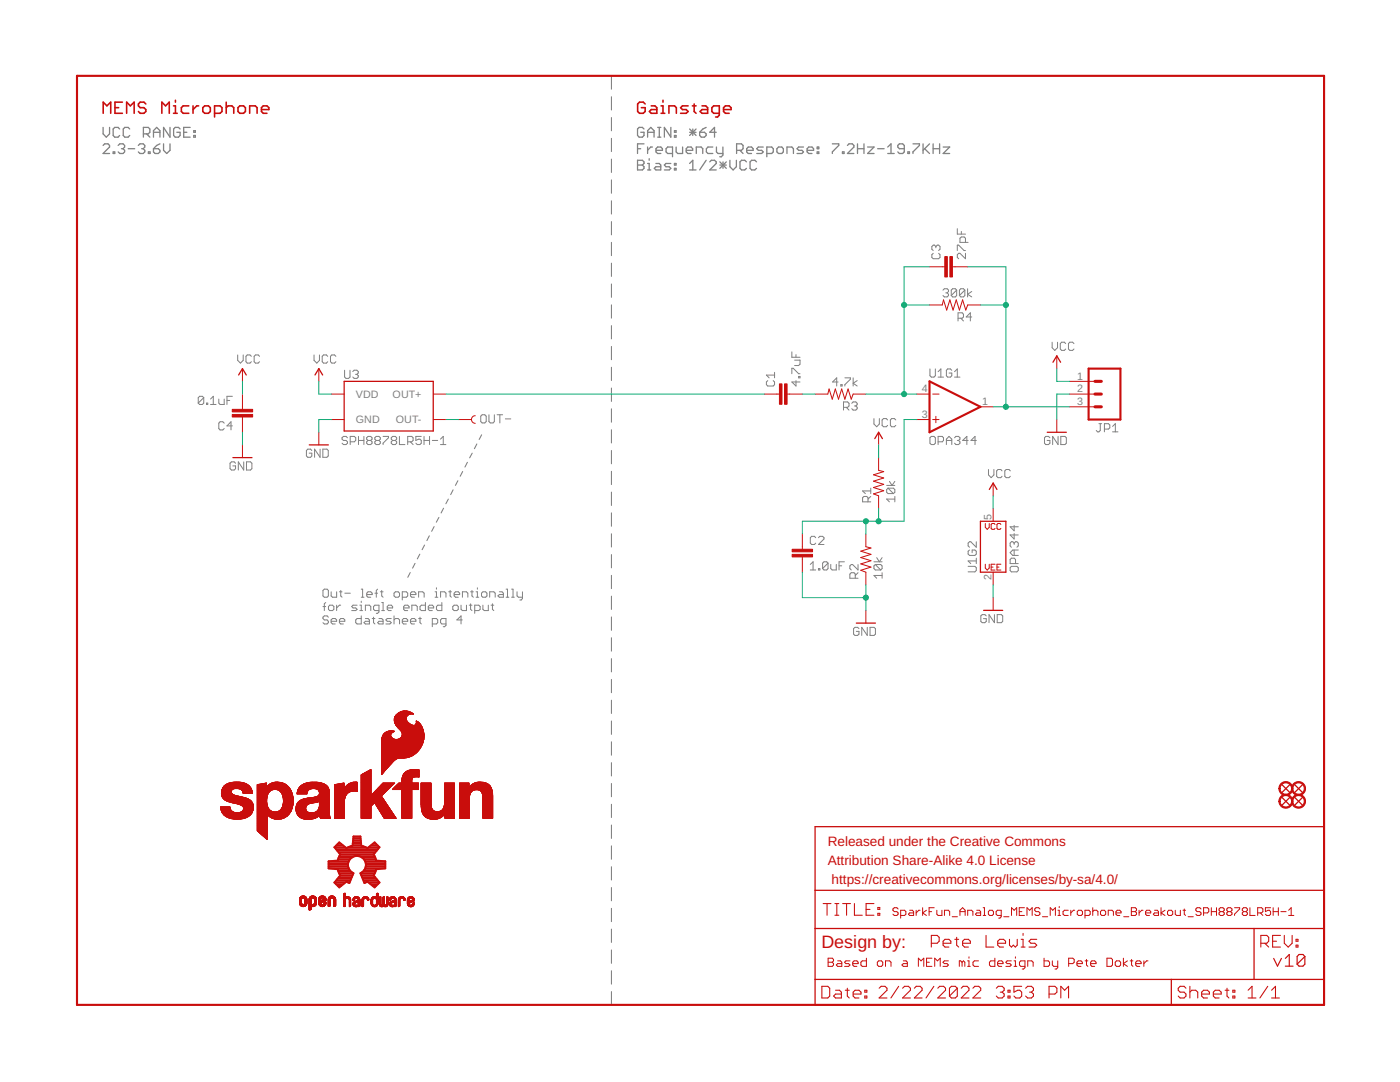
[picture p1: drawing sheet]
<svg xmlns="http://www.w3.org/2000/svg" width="279mm" height="216mm" viewBox="0 0 279 216" stroke-linecap="round" stroke-linejoin="round" font-family="sans-serif">
<defs><g id="words">
<text font-size="3.6" fill="#c90d0c" x="163.9" y="189.1">Design by:</text>
<g font-size="2.7" fill="#c90d0c">
<text x="165.2" y="168.8">Released under the Creative Commons</text>
<text x="165.2" y="172.6">Attribution Share-Alike 4.0 License</text>
<text x="166" y="176.4">https://creativecommons.org/licenses/by-sa/4.0/</text>
</g>
<g font-size="2.1" fill="#808080">
<text x="215" y="75.7">1</text>
<text x="71" y="79.4">VDD</text>
<text x="78.4" y="79.4">OUT+</text>
<text x="184" y="83.3">3</text>
<text x="184" y="78.3">4</text>
<text x="196" y="80.8">1</text>
<text x="215" y="78.3">2</text>
<text x="215" y="80.8">3</text>
<text x="71" y="84.5">GND</text>
<text x="79" y="84.5">OUT-</text>
<text x="197.9" y="103.7" transform="rotate(-90 197.9 103.7)">5</text>
<text x="197.9" y="115.7" transform="rotate(-90 197.9 115.7)">2</text>
</g>
</g></defs>
<g fill="none" stroke="#808080" stroke-width=".25">
<path d="M20.6 25.4v1.3l.6 .7 .7-.7v-1.3M20.6 29l.3-.3h.6l.4 .3v.3l-1.3 1.3h1.3M22.6 30.3h.3v.3h-.3zM23.6 29l.3-.3h.7l.3 .3v.3l-.3 .4M23.9 25.7l-.3-.3h-.7l-.3 .3v1.3l.3 .4h.7l.3-.4M24.2 29.7h.4M24.6 29.7l.3 .3v.3l-.3 .3h-.7l-.3-.3M25.6 29.7h1.3M25.9 25.7l-.3-.3h-.7l-.3 .3v1.3l.3 .4h.7l.3-.4M27.6 29l.3-.3h.7l.3 .3v.3l-.3 .4M28.3 29.7h.3M28.6 29.7l.3 .3v.3l-.3 .3h-.7l-.3-.3"/>
<path d="M28.6 26.7h1l.3-.3v-.7l-.3-.3h-1v2M29.3 26.7l.6 .7M29.6 30.3h.4v.3h-.4zM30.6 27.4v-1.3l.7-.7 .6 .7v1.3M30.6 29.7h1l.3 .3v.3l-.3 .3h-.7l-.3-.3zM30.6 26.4h1.3M31.9 28.7l-.6 .3-.7 .7M32.6 28.7v1.3l.7 .6 .6-.6v-1.3M33.9 25.4v2l-1.3-2v2M35.9 25.7l-.3-.3h-.6l-.4 .3v1.3l.4 .4h.6l.3-.4v-.6h-.6M36.7 26.4h.6M38 25.4h-1.3v2h1.3"/>
<path d="M38.7 27h.3v.4h-.3zM38.7 26.1h.3v.3h-.3zM127.2 29.7h.7M127.2 32h1l.3 .3v.3l-.3 .3 .3 .4v.3l-.3 .3h-1zM127.2 32.9h1M128.5 25.7l-.3-.3h-.6l-.4 .3v1.3l.4 .4h.6l.3-.4v-.6h-.6M128.5 28.7h-1.3v1.9M129.2 26.4h1.3M129.2 27.4v-1.3l.7-.7 .6 .7v1.3M129.2 29.3v1.3M129.2 33.9h.7M129.2 32.6h.4v1.3"/>
<path d="M129.6 31.7v.3M130.2 29.3h-.3l-.7 .7M130.9 32.6h.7l.3 .3v1h-1l-.3-.3 .3-.3h1M130.9 30h1.3v-.3l-.3-.4h-.7l-.3 .4v.6l.3 .3h.7M131.3 25.4h.6M131.3 27.4h.6M131.6 25.4v2M133.9 25.4v2l-1.3-2v2M133.9 32.6h-1l-.3 .3 .3 .4h.7l.3 .3-.3 .3h-1M134.2 30.6h-1l-.3-.3v-.6l.3-.4h1v2M134.6 27h.3v.4h-.3zM134.6 26.1h.3v.3h-.3z"/>
<path d="M134.6 32.6h.3v.3h-.3zM134.6 33.6h.3v.3h-.3zM134.9 29.3v1l.4 .3h.9v-1.3M136.9 30h1.3v-.3l-.3-.4h-.6l-.4 .4v.6l.4 .3h.6M137.6 26.4h1.3M137.6 25.7l1.3 1.3M137.6 32.6l.7-.6v1.9M137.6 33.9h1.3M138.3 25.7v1.3M138.9 25.7l-1.3 1.3M139 30.6v-1.3h.9l.4 .4v.9M139.6 26.4h1l.3 .3v.3l-.3 .4h-.6l-.4-.4z"/>
<path d="M140.9 25.4l-.6 .3-.7 .7M140.9 32l-1.3 1.9M141.6 32.3l.4-.3h.6l.3 .3v.3l-1.3 1.3h1.3M142.3 29.3h-1l-.3 .4v.6l.3 .3h1M142.9 26.4h-1.3l1-1v2M143 29.3v1l.3 .3h1M143.7 32.9h1.2M143.7 32.3l1.2 1.3M144.3 29.3v1.6l-.3 .4h-.4M144.3 32.3v1.3M144.9 32.3l-1.2 1.3M145.7 32v1.3l.6 .6 .7-.6v-1.3"/>
<path d="M147 30h1l.3-.3v-.7l-.3-.3h-1v1.9M147.7 30l.6 .6M149 32.3l-.4-.3h-.6l-.3 .3v1.3l.3 .3h.6l.4-.3M149 30h1.3v-.3l-.3-.4h-.7l-.3 .4v.6l.3 .3h.7M151 32.3l-.4-.3h-.6l-.3 .3v1.3l.3 .3h.6l.4-.3M152.3 29.3h-1l-.3 .4 .3 .3h.7l.3 .3-.3 .3h-1M153 30.6h1l.3-.3v-.6l-.3-.4h-1v2M155.4 29.3h.6l.3 .4v.6l-.3 .3h-.6l-.4-.3v-.6zM157.1 30.6v-1.3h.9l.3 .4v.9M160.4 29.3h-1l-.3 .4 .3 .3h.6l.4 .3-.4 .3h-.9M161.1 30h1.3v-.3l-.3-.4h-.7l-.3 .4v.6l.3 .3h.7M163.1 30.3h.3v.3h-.3z"/>
<path d="M163.1 29.3h.3v.4h-.3zM166.1 28.7h1.3v.3l-1.3 1.3v.3M168.1 30.3h.3v.3h-.3zM169.1 29l.3-.3h.7l.3 .3v.3l-1.3 1.3h1.3M171.1 29.7h1.3M171.1 28.7v1.9M172.4 28.7v1.9M173.1 29.3h1.3l-1.3 1.3h1.3M175.2 29.7h1.2M177.2 30.6h1.3M177.2 29.3l.6-.6v1.9M180.5 29.7h-1l-.3-.4v-.3l.3-.3h.6l.4 .3v1.3l-.4 .3h-.6l-.3-.3"/>
<path d="M181.2 30.3h.3v.3h-.3zM182.2 28.7h1.3v.3l-1.3 1.3v.3M184.2 28.7v1.9M184.5 29.7l1 .9M185.5 28.7l-1.3 1.3M186.2 29.7h1.3M186.2 28.7v1.9M187.5 28.7v1.9M188.2 29.3h1.3l-1.3 1.3h1.3"/>
</g>
<g fill="none" stroke="#808080" stroke-width=".21">
<path d="M122 15.1v2.7M122 19.3v2.6M122 23.5v2.6M122 27.6v2.6M122 31.7v2.7M122 35.9v2.7M122 40.1v2.6M122 44.2v2.7M122 48.4v2.6M122 52.5v2.7M122 56.7v2.6M122 60.8v2.7"/>
<path d="M122 65v2.6M122 69.1v2.7M122 73.3v2.6M122 77.4v2.7M89.5 99.6l-.5 .9M90.4 97.7l-.5 1M91.4 95.9l-.5 1M92.3 94.1l-.5 .9M93.3 92.2l-.5 1M94.2 90.4l-.5 1M95.2 88.6l-.5 .9M96.1 86.8l-.5 .9"/>
<path d="M122 81.6v2.6M122 85.7v2.7M122 89.9v2.6M122 94v2.7M122 98.2v2.7M81.9 114.2l-.5 1M82.8 112.4l-.5 1M83.8 110.6l-.5 .9M84.7 108.8l-.5 .9M85.7 106.9l-.5 1M86.6 105.1l-.5 .9M87.6 103.3l-.5 .9"/>
<path d="M88.5 101.4l-.5 1M122 102.3v2.7M122 106.5v2.7M122 110.7v2.6M122 114.8v2.7M122 119v2.6M122 123.1v2.7M122 127.3v2.6M122 131.4v2.7M122 135.6v2.6M122 139.7v2.7M122 143.9v2.6"/>
<path d="M122 148v2.7M122 152.2v2.6M122 156.3v2.7M122 160.5v2.6M122 164.6v2.7M122 168.8v2.6M122 173v2.6M122 177.1v2.6M122 181.3v2.6M122 185.4v2.6M122 189.5v2.7M122 193.7v2.7"/>
<path d="M122 197.9v2.6"/>
</g>
<g fill="none" stroke="#808080" stroke-width=".2">
<path d="M186.2 50.5l-.2 .3v.6l.2 .2h1.1l.3-.2v-.6l-.3-.3M186.8 49.2l-.3-.3h-.3l-.2 .3v.5l.2 .3M186.8 49.2l.2-.3h.3l.3 .3v.5l-.3 .3M186.8 49.2v.2M188.2 57.9l.3-.3h.5l.3 .3v.3l-.3 .2M188.7 58.4h.3M189 58.4l.3 .3v.3l-.3 .2h-.5l-.3-.2M190.9 57.9l-.3-.3h-.5l-.3 .3v1.1M190.9 57.9v1.1l-.3 .2h-.5l-.3-.2M190.9 57.9l-1.1 1.1M191.1 45.6v1.1h1.6M191.1 50v-1.1h.2l1.1 1.1h.3"/>
<path d="M191.9 46.2v.5M192.6 57.9l-.3-.3h-.6l-.2 .3v1.1M192.6 57.9v1.1l-.3 .2h-.6l-.2-.2M192.6 57.9l-1.1 1.1M192.7 48.4v-.9l-.3-.2h-.5l-.3 .2v.9h1.6M192.7 50.5v1.1l-1.1-1.1h-.3l-.2 .3v.6l.2 .2M193.1 57.6v1.6M193.9 58.2l-.8 .5 .8 .5M40.7 79.4l-.3-.3h-.6l-.2 .3v1M40.7 79.4v1l-.3 .3h-.6l-.2-.3M40.7 79.4l-1.1 1M42 79.6l.6-.5v1.6"/>
<path d="M43.7 79.6v.8l.2 .3h.8v-1.1M45.3 79.9h.5M46.4 79.1h-1.1v1.6M47.4 70.8v1.1l.6 .6 .5-.6v-1.1M50.2 71.1l-.3-.3h-.6l-.2 .3v1.1l.2 .3h.6l.3-.3M51.8 71.1l-.3-.3h-.5l-.3 .3v1.1l.3 .3h.5l.3-.3M62.7 70.8v1.1l.5 .6 .6-.6v-1.1M65.4 71.1l-.3-.3h-.5l-.3 .3v1.1l.3 .3h.5l.3-.3M67 71.1l-.2-.3h-.6l-.2 .3v1.1l.2 .3h.6l.2-.3M68.8 73.9v1.3l.2 .3h.6l.2-.3v-1.3M70.4 74.1l.3-.2h.5l.3 .2v.3l-.3 .3M71 74.7h.2"/>
<path d="M71.2 74.7l.3 .3v.2l-.3 .3h-.5l-.3-.3M153.2 75.9l-.2 .3v.6l.2 .2h1.1l.3-.2v-.6l-.3-.3M154.6 74.3v1.1M154.6 74.8h-1.6l.5 .6M158 70.2v1.1h1.7M158 74.6v-1.1h.3l1.1 1.1h.3M158.6 71.9h1.1v.8l-.3 .2h-.8M158.9 75.9v1.1l-.9-.8h1.7M158.9 70.8v.5M159.4 75.1h.3v.3h-.3zM167.3 76.2h-1.1l.8-.8v1.6M167.8 76.8h.3v.2h-.3z"/>
<path d="M168.6 75.4h1.1v.3l-1.1 1.1v.2M170.3 75.4v1.6M171.1 75.9l-.8 .6 .8 .5M185.6 73.6v1.4l.3 .2h.5l.3-.2v-1.4M187.2 75.2h1.1M187.2 74.2l.6-.6v1.6M189.9 73.9l-.2-.3h-.6l-.2 .3v1.1l.2 .2h.6l.2-.2v-.6h-.5M190.5 74.2l.6-.6v1.6M190.5 75.2h1.1M191.2 63.5h.8l.3-.3v-.5l-.3-.3h-.8v1.7M191.7 63.5l.6 .6M193.9 63.2h-1.1l.9-.8v1.7"/>
<path d="M210 68.3v1.1l.5 .5 .6-.5v-1.1M212.7 68.6l-.3-.3h-.5l-.3 .3v1l.3 .3h.5l.3-.3M214.3 68.6l-.2-.3h-.6l-.3 .3v1l.3 .3h.6l.2-.3M41.2 80.4h.3v.3h-.3zM42 80.7h1.1M44.7 84.4l-.2-.2h-.6l-.2 .2v1.1l.2 .3h.6l.2-.3M46.4 85h-1.1l.8-.8v1.6M47 92.4l-.3-.2h-.5l-.3 .2v1.1l.3 .3h.5l.3-.3v-.5h-.5M48.6 92.2v1.6l-1-1.6v1.6M49.2 92.2h.8l.3 .2v1.1l-.3 .3h-.8zM62.2 89.9l-.2-.3h-.6l-.2 .3v1.1l.2 .2h.6l.2-.2v-.6h-.5M63.9 89.6v1.6l-1.1-1.6v1.6"/>
<path d="M64.4 89.6h.8l.3 .3v1.1l-.3 .2h-.8zM69.3 87.4l-.2-.3h-.6l-.2 .3v.2l.2 .3h.6l.2 .3v.2l-.2 .3h-.6l-.2-.3M69.9 88.2h.8l.3-.3v-.5l-.3-.3h-.8v1.6M71.5 87.9h1.1M71.5 87.1v1.6M72.6 87.1v1.6M73.4 87.9l-.2-.3v-.2l.2-.3h.6l.3 .3v.2l-.3 .3M73.4 87.9l-.2 .3v.2l.2 .3h.6l.3-.3v-.2l-.3-.3M73.4 87.9h.6M75.1 87.9l-.3-.3v-.2l.3-.3h.5l.3 .3v.2l-.3 .3M75.1 87.9l-.3 .3v.2l.3 .3h.5l.3-.3v-.2l-.3-.3M75.1 87.9h.5"/>
<path d="M76.5 87.1h1v.3l-1 1v.3M78.4 87.9l-.3-.3v-.2l.3-.3h.5l.3 .3v.2l-.3 .3M78.4 87.9l-.3 .3v.2l.3 .3h.5l.3-.3v-.2l-.3-.3M78.4 87.9h.5M79.7 87.1v1.6h1.1M81.4 88.2h.8l.2-.3v-.5l-.2-.3h-.8v1.6M81.9 88.2l.5 .5M84.1 87.1h-1.1v.8l.5-.3h.3l.3 .3v.5l-.3 .3h-.5l-.3-.3M84.6 87.9h1.1M84.6 87.1v1.6M85.7 87.1v1.6M86.3 87.9h1.1"/>
<path d="M87.9 88.7h1.1M87.9 87.6l.6-.5v1.6M96.2 82.8h.6l.2 .2v1.1l-.2 .3h-.6l-.3-.3v-1.1zM97.6 82.8v1.3l.3 .3h.5l.3-.3v-1.3M99.2 82.8h1.1M99.8 82.8v1.6M100.9 83.6h1M168.3 81.3h.9l.2-.3v-.5l-.2-.3h-.9v1.6M168.9 81.3l.5 .5M170 80.5l.3-.3h.5l.3 .3v.3l-.3 .2M170.5 81h.3M170.8 81l.3 .3v.3l-.3 .2h-.5l-.3-.2"/>
<path d="M173.8 99.1l-.6 .5M173.8 98h-1.7l.6 .5M173.8 97.4v1.1M174.4 83.5v1.1l.6 .6 .5-.6v-1.1M177 96.9h1.6M177.1 83.8l-.2-.3h-.6l-.3 .3v1.1l.3 .3h.6l.2-.3M177.2 97.4h1.1l.3 .3v.5l-.3 .3M177.2 97.4l-.2 .3v.5l.2 .3h1.1M177.2 97.4l1.1 1.1M177.5 96.1l.5 .8 .6-.8M178.6 99.6h-1.6l.5 .5M178.6 99.1v1"/>
<path d="M178.8 83.8l-.3-.3h-.6l-.2 .3v1.1l.2 .3h.6l.3-.3M185.6 87.4l.3-.3h.5l.3 .3v1l-.3 .3h-.5l-.3-.3zM187.2 88.2h.8l.3-.3v-.5l-.3-.3h-.8v1.6M188.9 87.9h1M188.9 88.7v-1.1l.5-.5 .5 .5v1.1M190.5 87.4l.3-.3h.5l.3 .3v.2l-.3 .3M191.1 87.9h.2M191.3 87.9l.3 .3v.2l-.3 .3h-.5l-.3-.3M193.2 87.9h-1.1l.9-.8v1.6M194.9 87.9h-1.1l.8-.8v1.6M197.3 93.7v1.1l.5 .5 .6-.5v-1.1M200 94l-.3-.3h-.5l-.3 .3v1l.3 .3h.5l.3-.3"/>
<path d="M201.6 94l-.2-.3h-.6l-.3 .3v1l.3 .3h.6l.2-.3M209.5 87.4l-.2-.3h-.6l-.3 .3v1l.3 .3h.6l.2-.3v-.5h-.5M211.2 87.1v1.6l-1.1-1.6v1.6M211.7 87.1h.8l.3 .3v1l-.3 .3h-.8zM219.3 84.5h.6M219.6 84.5v1.4l-.3 .3h-.3l-.2-.3M220.4 85.6h.8l.3-.2v-.6l-.3-.3h-.8v1.7M222 86.2h1.1M222 85.1l.6-.6v1.7M64.5 117.8l.2-.2h.6l.2 .2v1.1l-.2 .3h-.6l-.2-.3zM66.1 118.1v.8l.3 .3h.8v-1.1M67.7 118.1h.6"/>
<path d="M68 117.8v1.1l.3 .3M68.8 118.4h1.1M72.1 117.6h.3v1.6M72.1 119.2h.5M72.1 120v.2M73.2 118.6h1.1v-.2l-.3-.3h-.6l-.2 .3v.5l.2 .3h.6M74.8 118.4h.6M75.4 117.6l-.3 .2v1.4M75.9 118.1h.6M76.2 117.8v1.1l.3 .3M78.6 118.4l.3-.3h.6l.2 .3v.5l-.2 .3h-.6l-.3-.3zM80.3 119.2h.8l.3-.3v-.5l-.3-.3h-.8v1.6"/>
<path d="M81.9 118.6h1.1v-.2l-.3-.3h-.5l-.3 .3v.5l.3 .3h.5M83.5 119.2v-1.1h.9l.2 .3v.8M86.8 119.2h.6M86.8 118.1h.3v1.1M87.1 117.3v.3M87.9 119.2v-1.1h.8l.3 .3v.8M89.6 118.1h.5M89.8 117.8v1.1l.3 .3M90.6 118.6h1.1v-.2l-.2-.3h-.6l-.3 .3v.5l.3 .3h.6M92.3 119.2v-1.1h.8l.3 .3v.8M93.9 118.1h.6M94.2 117.8v1.1l.3 .3"/>
<path d="M95 119.2h.5M95 118.1h.3v1.1M95.3 117.3v.3M96.1 118.4l.3-.3h.5l.3 .3v.5l-.3 .3h-.5l-.3-.3zM97.7 119.2v-1.1h.9l.2 .3v.8M99.7 118.1h.5l.3 .3v.8h-.8l-.3-.3 .3-.3h.8M101 117.6h.3v1.6M101 119.2h.6M102.1 117.6h.3v1.6M102.1 119.2h.5M103.2 118.1v.8l.3 .3h.8M104.3 118.1v1.3l-.3 .3h-.3"/>
<path d="M161.7 113.7h1.1M161.7 112.6l.6-.5v1.6M162.8 107.3l-.3-.3h-.5l-.3 .3v1.1l.3 .2h.5l.3-.2M163.3 113.5h.3v.2h-.3zM163.3 107.3l.3-.3h.6l.2 .3v.2l-1.1 1.1h1.1M165.2 112.4v1.1l-.2 .2h-.6l-.2-.2M165.2 112.4l-.2-.3h-.6l-.2 .3v1.1M165.2 112.4l-1 1.1M165.8 112.6v.9l.3 .2h.8v-1.1M167.4 112.9h.6M168.5 112.1h-1.1v1.6M170.7 115.4v-.8l-.3-.3h-.5l-.3 .3v.8h1.6"/>
<path d="M171.2 112.6v1.1l-1-1.1h-.3l-.3 .3v.6l.3 .2M171.2 114.3l-.5 .5M173.2 100.1v-.8l-.2-.2h-.6l-.3 .2v.8h1.7M174.4 112.1h1.6M174.7 112.6h1.1l.2 .3v.6l-.2 .2M174.7 112.6l-.3 .3v.6l.3 .2h1.1M174.7 112.6l1.1 1.1M175 111.3l.5 .8 .5-.8M176 114.8h-1.6l.6 .6M176 114.3v1.1M193.2 113h1.4l.2 .3v.5l-.2 .3h-1.4M193.5 109.7l-.3 .3v.6l.3 .2h1.1l.2-.2v-.6l-.2-.3h-.6v.6"/>
<path d="M194.8 108.1v1.1l-1.1-1.1h-.2l-.3 .3v.5l.3 .3M194.8 111.4v1.1M194.8 111.9h-1.6l.5 .6M201.8 113h1.1l.3 .3v.5l-.3 .3h-1.1l-.2-.3v-.5zM202.4 108.4l-.3-.3h-.3l-.2 .3v.5l.2 .3M202.4 108.4l.3-.3h.2l.3 .3v.5l-.3 .3M202.4 104.8v1.1l-.8-.8h1.6M202.4 106.5v1l-.8-.8h1.6M202.4 108.4v.2M202.4 109.7v1.1M202.7 112.5v-.8l-.3-.3h-.6l-.2 .3v.8h1.6M203.2 109.7h-1.1l-.5 .6 .5 .5h1.1"/>
<path d="M64.5 121h.5M65 120.2l-.3 .3v1.3M65.5 123.1l-.2-.2h-.6l-.2 .2v.3l.2 .3h.6l.2 .3v.2l-.2 .3h-.6l-.2-.3M65.8 120.8h.6l.2 .2v.6l-.2 .2h-.6l-.2-.2v-.6zM66.1 124h1.1v-.3l-.3-.3h-.5l-.3 .3v.5l.3 .3h.5M67.2 120.8v1M67.7 124h1.1v-.3l-.3-.3h-.5l-.3 .3v.5l.3 .3h.5M68 120.8h-.3l-.5 .5M71.3 120.8h-.8l-.3 .2 .3 .3h.5l.3 .3-.3 .2h-.8M71.8 121.8h.6M71.8 120.8h.3v1M72.1 122.9v1.6h-.8l-.3-.3v-.5l.3-.3h.8"/>
<path d="M72.9 121.8v-1h.8l.3 .2v.8M72.9 123.4h.5l.3 .3v.8h-.8l-.3-.3 .3-.2h.8M74.3 123.4h.5M74.5 123.1v1.1l.3 .3M75.6 121.8h-.8l-.3-.2v-.6l.3-.2h.8v1.3l-.2 .3h-.3M75.6 123.4h.6l.3 .3v.8h-.9l-.2-.3 .2-.2h.9M76.2 121.8h.5M76.2 120.2h.3v1.6M77.3 121.3h1.1v-.3l-.3-.2h-.5l-.3 .2v.6l.3 .2h.5M78.1 123.4h-.8l-.3 .3 .3 .3h.5l.3 .2-.3 .3h-.8M78.6 123.7l.3-.3h.6l.2 .3v.8M78.6 122.9v1.6"/>
<path d="M80.3 124h1.1v-.3l-.3-.3h-.6l-.2 .3v.5l.2 .3h.6M80.6 121.3h1v-.3l-.2-.2h-.6l-.2 .2v.6l.2 .2h.6M81.9 124h1.1v-.3l-.3-.3h-.5l-.3 .3v.5l.3 .3h.5M82.2 121.8v-1h.8l.3 .2v.8M83.5 123.4h.6M83.8 123.1v1.1l.3 .3M84.9 120.2v1.6h-.8l-.3-.2v-.6l.3-.2h.8M85.5 121.3h1.1v-.3l-.3-.2h-.6l-.2 .2v.6l.2 .2h.6M86.3 124.5h.8l.3-.3v-.5l-.3-.3h-.8v1.7M88.2 120.2v1.6h-.8l-.3-.2v-.6l.3-.2h.8M89 124.5h-.8l-.3-.3v-.5l.3-.3h.8v1.4l-.3 .3h-.2M90.4 121l.2-.2h.6l.3 .2v.6l-.3 .2h-.6l-.2-.2z"/>
<path d="M92 120.8v.8l.3 .2h.8v-1M92.3 123.7h-1.1l.8-.8v1.6M93.6 120.8h.6M93.9 120.5v1.1l.3 .2M94.7 121.8h.8l.3-.2v-.6l-.3-.2h-.8v1.6M96.4 120.8v.8l.2 .2h.9v-1M98 120.8h.6M98.3 120.5v1.1l.3 .2M171.4 125.4l-.2-.2h-.6l-.3 .2v1.1l.3 .3h.6l.2-.3v-.5h-.5M173.1 125.2v1.6l-1.1-1.6v1.6M173.6 125.2h.8l.3 .2v1.1l-.3 .3h-.8zM196.8 122.9l-.2-.3h-.6l-.3 .3v1.1l.3 .2h.6l.2-.2v-.6h-.5"/>
<path d="M198.5 122.6v1.6l-1.1-1.6v1.6M199 122.6h.8l.3 .3v1.1l-.3 .2h-.8z"/>
</g>
<path d="M254.2 191.2l.8 1.6 .7-1.6M256.5 191.2l.8-.7v2.3M256.5 192.8h1.6M260.4 190.9v1.5l-.4 .4h-.8l-.3-.4M260.4 190.9l-.4-.4h-.8l-.3 .4v1.5M260.4 190.9l-1.5 1.5" fill="none" stroke="#c90d0c" stroke-width=".23"/>
<g fill="none" stroke="#c90d0c" stroke-width=".21">
<path d="M164 196.8h1.2l.4 .4v1.6l-.4 .3h-1.2zM164.3 180.3h1.5M165.1 180.3v2.3M166.6 180.3h.8M166.6 182.6h.8M166.8 197.6h.7l.4 .4v1.1h-1.1l-.4-.3 .4-.4h1.1M167 180.3v2.3M168.2 180.3h1.5M168.7 197.6h.8M169 180.3v2.3M169.1 197.2v1.6l.4 .3M170.3 198.4h1.5v-.4l-.4-.4h-.8l-.3 .4v.8l.3 .3h.8"/>
<path d="M170.5 180.3v2.3h1.6M172.6 198.8h.4v.3h-.4zM172.6 197.6h.4v.4h-.4zM172.8 181.5h.8M174.4 180.3h-1.6v2.3h1.6M175.2 182.2h.4v.4h-.4zM175.2 181.1h.4v.4h-.4zM175.5 197.2l.4-.4h.7l.4 .4v.4l-1.5 1.5h1.5M179.3 196.8l-1.5 2.3M180.1 197.2l.4-.4h.8l.4 .4v.4l-1.6 1.5h1.6M182.5 197.2l.4-.4h.7l.4 .4v.4l-1.5 1.5h1.5M185.9 188.2h1.1l.4-.4v-.8l-.4-.4h-1.1v2.4"/>
<path d="M186.4 196.8l-1.6 2.3M187.2 197.2l.3-.4h.8l.4 .4v.4l-1.5 1.5h1.5M188.2 188.2h1.6v-.4l-.4-.4h-.8l-.4 .4v.8l.4 .4h.8M190.5 187.4h.8M190.9 187v1.6l.4 .4M191.1 197.2v1.6l-.5 .3h-.7l-.4-.3M191.1 197.2l-.5-.4h-.7l-.4 .4v1.6M191.1 197.2l-1.6 1.6M191.8 197.2l.4-.4h.8l.4 .4v.4l-1.6 1.5h1.6M192.1 188.2h1.6v-.4l-.4-.4h-.8l-.4 .4v.8l.4 .4h.8M194.2 197.2l.3-.4h.8l.4 .4v.4l-1.5 1.5h1.5M196.8 186.6v2.4h1.5"/>
<path d="M198.8 197.2l.4-.4h.8l.4 .4v.4l-.4 .4M199.1 188.2h1.6v-.4l-.4-.4h-.8l-.4 .4v.8l.4 .4h.8M199.6 198h.4M200 198l.4 .4v.4l-.4 .3h-.8l-.4-.3M201.2 198.8h.4v.3h-.4zM201.2 197.6h.4v.4h-.4zM201.5 187.4v1.2l.3 .4 .4-.4 .4 .4 .4-.4v-1.2M203.8 189h.8M203.8 187.4h.4v1.6M203.9 196.8h-1.5v1.2l.7-.4h.4l.4 .4v.8l-.4 .3h-.8l-.3-.3M204.2 186.2v.4M204.7 197.2l.4-.4h.7l.4 .4v.4l-.4 .4"/>
<path d="M205.5 198h.3M205.8 198l.4 .4v.4l-.4 .3h-.7l-.4-.3M206.9 187.4h-1.2l-.3 .4 .3 .4h.8l.4 .4-.4 .4h-1.1M209.4 198.4h1.1l.4-.4v-.8l-.4-.4h-1.1v2.3M211.7 199.1v-2.3l.8 .8 .8-.8v2.3M236.7 197.2l-.4-.4h-.8l-.4 .4v.4l.4 .4h.8l.4 .4v.4l-.4 .3h-.8l-.4-.3M237.5 198l.3-.4h.8l.4 .4v1.1M237.5 196.8v2.3M239.8 198.4h1.6v-.4l-.4-.4h-.8l-.4 .4v.8l.4 .3h.8M242.1 198.4h1.6v-.4l-.4-.4h-.8l-.4 .4v.8l.4 .3h.8M244.5 197.6h.8M244.9 197.2v1.6l.4 .3"/>
<path d="M246 198.8h.4v.3h-.4zM246 197.6h.4v.4h-.4zM249.1 199.1h1.6M249.1 197.6l.8-.8v2.3M251.6 188.2h1.2l.4-.4v-.8l-.4-.4h-1.2v2.4M252.4 188.2l.8 .8M253 196.8l-1.6 2.3M253.8 199.1h1.5M253.8 197.6l.8-.8v2.3M254 187.8h.8M255.5 186.6h-1.5v2.4h1.5M256.3 186.6v1.6l.8 .8 .8-.8v-1.6"/>
<path d="M258.7 188.6h.3v.4h-.3zM258.7 187.4h.3v.4h-.3z"/>
</g>
<g fill="none" stroke="#c90d0c" stroke-width=".32">
<path d="M20.6 22.6v-2.2l.7 .7 .8-.7v2.2M22.9 21.5h.8M24.4 20.4h-1.5v2.2h1.5M25.3 22.6v-2.2l.7 .7 .8-.7v2.2M29.1 20.7l-.4-.3h-.7l-.4 .3v.4l.4 .4h.7l.4 .4v.3l-.4 .4h-.7l-.4-.4M32.3 22.6v-2.2l.7 .7 .8-.7v2.2M34.6 22.6h.8M34.6 21.1h.4v1.5M35 20v.4M37.7 21.1h-1.1l-.4 .4v.7l.4 .4h1.1M38.5 21.1v1.5M39.6 21.1h-.3l-.8 .8"/>
<path d="M40.5 21.5l.4-.4h.7l.4 .4v.7l-.4 .4h-.7l-.4-.4zM42.8 22.6h1.1l.4-.4v-.7l-.4-.4h-1.1v2.2M45.1 21.5l.4-.4h.8l.4 .4v1.1M45.1 20.4v2.2M47.5 21.5l.4-.4h.7l.4 .4v.7l-.4 .4h-.7l-.4-.4zM49.8 22.6v-1.5h1.1l.4 .4v1.1M52.2 21.9h1.5v-.4l-.4-.4h-.8l-.3 .4v.7l.3 .4h.8M128.8 20.7l-.4-.3h-.8l-.3 .3v1.5l.3 .4h.8l.4-.4v-.7h-.8M130 21.1h.7l.4 .4v1.1h-1.1l-.4-.4 .4-.3h1.1M131.9 22.6h.8M131.9 21.1h.4v1.5M132.3 20v.4"/>
<path d="M133.5 22.6v-1.5h1.1l.4 .4v1.1M137.3 21.1h-1.1l-.4 .4 .4 .4h.7l.4 .3-.4 .4h-1.1M138.2 21.1h.7M138.5 20.7v1.5l.4 .4M140.1 21.1h.7l.4 .4v1.1h-1.1l-.4-.4 .4-.3h1.1M143.6 22.6h-1.2l-.3-.4v-.7l.3-.4h1.2v1.9l-.4 .3h-.4M144.4 21.9h1.5v-.4l-.4-.4h-.7l-.4 .4v.7l.4 .4h.7"/>
</g>
<g fill="none" stroke="#c90d0c" stroke-width=".2">
<path d="M185.5 53.2h3.1M190.1 53.2h3M48.4 73.6v2.5M48.4 78.6v3.1M63.6 73.6v2.5M66.1 78.6h2.6M86.5 78.6h2.5M152.5 78.6h3.1M157.1 78.6h3M162.7 78.6h2.5l.3-1 .6 2.1 .6-2.1 .6 2.1 .7-2.1 .6 2.1 .6-2.1 .7 2.1 .4-1.1h2.5M183 78.6h2.5M185.5 60.9h2.5l.3-1.1 .6 2.1 .7-2.1 .6 2.1 .6-2.1 .7 2.1 .6-2.1 .6 2.1 .4-1h2.6"/>
<path d="M186.1 78.6h1.3M210.9 71v2.6M213.4 76.1h5.1M213.4 78.6h5.1M48.4 83.2v3.1M48.4 88.8v2.5M63.6 86.3v2.5M66.1 83.7h2.6M86.5 83.7h2.5M91.5 83.7h2.6M94.8 83a.76 .76 0 0 0-.7 .7 .76 .76 0 0 0 .7 .8M175.3 91.3v2.6l1.1 .2-2.1 .6 2.1 .7-2.1 .6 2.1 .6-2.1 .7 2.1 .6-2.1 .7 1 .3v2.6"/>
<path d="M175.3 86.3v2.5M183 83.7h2.5M186.1 83.7h1.3M186.8 83.1v1.2M195.7 81.2h2.5M198.2 96.4v2.5M210.9 83.7v2.6M213.4 81.2h5.1M160.1 106.6v3M160.1 111.1v3.1M172.8 106.6v2.5l1 .2-2 .7 2 .6-2 .7 2 .6-2 .6 2 .7-2 .6 1 .4v2.5M196.6 104.5v.7l.4 .4 .4-.4v-.7"/>
<path d="M196.6 112.6v.7l.4 .4 .4-.4v-.7M197.8 113.2h.4M198.2 101.5v2.5M198.2 114.2v2.5M198.2 119.3v2.5M198.6 112.6h-.8v1.1h.8M198.6 104.6l-.2-.1h-.4l-.2 .1v.8l.2 .2h.4l.2-.2M199 113.2h.4M199.7 112.6h-.7v1.1h.7M199.7 104.6l-.1-.1h-.4l-.2 .1v.8l.2 .2h.4l.1-.2M172.8 121.8v2.5M44.2 158.3l.1 .4"/>
<path d="M44.2 158.3h2.1M44.2 158.3l2.1 .1M44.2 158.3h2M44.2 158.5h2.3M44.2 158.5h2.2M44.2 158.4h2.2M44.2 158.2h2M44.2 158.1h2M44.2 158.1h1.9M44.2 158.7h2.8M44.2 158.6l2.6 .1M44.2 158.6h2.5"/>
<path d="M44.2 158.5l2.4 .1M44.2 158h1.9M44.2 157.9h1.9M44.3 158.7l.1 .4M44.3 158.7l2.8 .1M44.3 157.8h1.8M44.3 157.8h1.9M44.3 158.8l3.3 .1M44.3 158.8h3M44.3 157.6h1.9M44.3 158.9l3.8 .1M44.3 158.9h3.5"/>
<path d="M44.4 159l4.1 .1M44.4 159h3.9M44.4 159.1l.2 .3M44.4 157.4h5.7M44.4 159.1h4.3M44.4 157.3h5.7M44.4 159.2h4.5M44.4 157.2h5.7M44.5 157.2l-.3 1.1M44.5 159.2h4.5M44.5 157.2h5.5M44.5 159.2l4.7 .1"/>
<path d="M44.5 157.1h5.5M44.6 159.3h4.7M44.6 157.1h5.3M44.6 159.3l4.8 .1M44.6 157h5.3M44.6 159.4l.3 .2M44.6 159.4h4.9M44.6 157h5.2M44.7 156.9h5.1M44.7 159.4l4.9 .1M44.7 159.5h5M44.7 156.8h5"/>
<path d="M44.8 156.8l-.3 .4M44.8 159.5l5 .1M44.8 156.8h4.9M44.9 159.6h4.9M44.9 156.7h4.7M44.9 159.6l1.1 .5M44.9 159.6l5 .1M45 156.6h4.5M45 159.7h5M45.1 156.6h4.3M45.1 159.7l4.9 .1M45.1 156.5h4.3"/>
<path d="M45.2 159.8h4.9M45.2 156.5h4.1M45.3 159.9h4.9M45.3 156.4h3.8M45.4 159.9h4.8M45.4 156.4h3.7M45.5 159.9l4.7 .1M45.5 156.3h3.5M45.7 156.3h3.1M45.7 160h4.5M45.8 156.2h2.9M46 156.2h2.5"/>
<path d="M46.2 157.8v.4M46.2 158.2a4.5 4.5 0 0 0 2.5 1l.5 .1M46.2 157.8h-1.9M46.2 157.7h-1.9M46.2 157.6v.2M46.3 157.6h-2M46.3 156.1h1.9M46.3 157.5l-2 .1M46.4 157.5h-2.1M46.5 157.4l-.3 .2M46.5 157.4l-2.2 .1M46.6 156.1h1.3"/>
<path d="M46.7 157.4h-2.3M46.7 157.4h-.2M46.9 157.4h-.2M47.5 157.4l.4 .1M47.7 157.4h2.4M47.9 157.4l2.3 .1M47.9 157.5h.2M48 157.5h2.2M48.1 157.5l.2 .2M48.1 157.5l2.1 .1M48.2 157.6h2M48.3 157.7l.1 .1"/>
<path d="M48.3 157.6l1.9 .1M48.3 157.7h2M48.3 157.8h2M48.4 157.8h1.9M48.4 157.8l.1 .3M48.4 157.9h1.9M48.5 157.9h1.8M48.5 158h1.8M48.5 158.1h1.8M48.5 158.2l1.9 .1M48.5 158.2h1.9M48.5 158.1l1.9 .1"/>
<path d="M49.2 159.3l.3 .1M49.3 156.5a4.7 4.7 0 0 0-4.5 .3M49.3 156.5l.4 .3M49.5 159.4l.9 .8M49.7 156.8l.3 .4M50 157.2l.4 1.1h-1.9v-.2M51.4 157.4h6.4M51.4 160h1.8M51.4 159.9h1.8M51.4 159.8h1.8M51.4 159.7h1.8M51.4 159.6h1.8"/>
<path d="M51.4 159.5h1.8M51.4 159.4h1.8M51.4 159.3h1.8M51.4 159.2h1.9M51.4 159h1.9M51.4 158.9h1.9M51.4 158.8h1.9M51.4 158.7h1.9M51.4 158.7h2M51.4 158.6h2M51.4 158.5h2M51.4 158.2h2.2"/>
<path d="M51.4 158.1h2.3M51.4 157.5h6.5M51.4 157.4l6.5 .1M51.4 157.4h6.5M51.4 157.3h6.4M51.4 157.2l6.4 .1M51.4 157.2h6.4M51.4 157.1l6.3 .1M51.4 157.1h6.3M51.4 157.1h1.8M51.4 157h1.8M51.4 156.9h1.8"/>
<path d="M51.4 156.8h1.8M51.4 156.7h1.8M51.4 156.6h1.8M51.4 156.6v9.2l.2 .2M51.6 156.5h1.6M51.8 156.5h1.4M52.2 156.4h1M52.4 156.4h.8M52.7 156.3h.5M53 156.3h.2M53.2 156.3l-1.8 .3M53.2 156.3v.9"/>
<path d="M53.2 159.8v.4M53.2 159.4v.4M53.3 159.2l-1.9 .1M53.3 157.1h4.3M53.3 159.1h-1.9M53.3 157h4.3M53.3 158.9l-1.9 .1M53.3 159l-.1 .4M53.3 158.8h-1.9M53.3 157h4.2M53.4 156.9h4.1M53.4 158.6l-2 .1"/>
<path d="M53.4 156.9h4M53.4 156.9l-.2 .3M53.4 158.6l-.1 .4M53.4 156.8h4M53.5 158.4h-2.1M53.5 156.8h3.8M53.5 158.3l-2.1 .1M53.5 158.3h-2.1M53.6 158.2l-2.2 .1M53.6 156.7h3.7M53.6 158.2l-.2 .4M53.6 156.7h3.6"/>
<path d="M53.6 158.1l-2.2 .1M53.6 156.6h3.5M53.7 158.1h-2.3M53.7 156.6h3.4M53.7 158h-2.3M53.8 156.5h3.2M53.8 157.9l-2.4 .1M53.8 157.9h-2.4M53.8 156.5h3.1M53.8 156.5l-.4 .4M53.9 157.8l-2.5 .1M53.9 156.4h2.9"/>
<path d="M54 157.8h-2.6M54 156.4h2.8M54.1 156.3h2.6M54.1 156.3l-.3 .2M54.1 156.3a3.1 3.1 0 0 1 4 1.5M54.1 157.7h-2.7M54.2 156.3h2.3M54.2 157.6l-2.8 .1M54.3 156.2h2.1M54.3 157.6h-2.9M54.4 156.2h1.8M54.7 157.5l-3.3 .1"/>
<path d="M54.7 156.1h1.3M54.9 156.1h.7M55.1 157.5l2.9 .1M55.4 157.6h2.6M55.5 157.6h2.5M55.6 157.7h2.5M55.7 157.8h2.4M55.8 157.8h2.3M55.8 157.8l2.3 .1M55.9 157.9h2.2M56 157.9l.2 .3M56 157.9a1.58 1.58 0 0 0-2.4 .3"/>
<path d="M56 157.9l2.2 .1M56 158h2.2M56.1 158.1h2.1M56.2 158.2h2.1M56.2 158.2l.3 .8M56.2 158.3h2.1M56.3 158.3h2M56.3 158.4h2M56.3 158.5h2M56.3 158.5h2.1M56.4 158.6h2M56.4 158.7h2"/>
<path d="M56.4 158.8h2M56.5 158.8h1.9M56.5 158.9h1.9M56.5 159h2M56.5 159l.1 .8M56.5 159.2h2M56.5 159.1h2M56.5 159.3h2M56.6 159.6h1.9M56.6 159.5h1.9M56.6 159.4h1.9M56.6 159.9h1.9"/>
<path d="M56.6 159.8h1.9M56.6 159.7h1.9M56.6 159.8v.4M56.6 159.8l1.9 .1M58.1 157.8l.2 .6M58.3 158.4l.2 .7M58.5 159.1v.8M58.5 159.9v.6M59.3 158.3h1.9M59.3 158.2h2M59.3 158.1v.3h1.9l.1-.2M59.3 158.1h2"/>
<path d="M59.4 158h1.9M59.4 157.8l-.1 .3M59.6 157.3h6M59.6 157.3h5.9M59.7 157.2h5.8M59.8 157.1h5.7M59.8 157.1h5.6M59.8 157.1l-.4 .7M59.8 157h5.6M59.9 157h5.5M59.9 156.9h5.4M60 156.9h5.3"/>
<path d="M60 156.9l-.2 .2M60 156.8h5.2M60.1 156.8h5.1M60.2 156.7h4.9M60.2 156.7l-.2 .2M60.2 159.6l-.7 .5M60.3 156.6h4.7M60.4 156.6h4.5M60.4 156.6l-.2 .1M60.5 156.5h4.4M60.5 156.5h4.3M60.6 159.4l-.4 .2"/>
<path d="M60.7 156.4h3.9M60.8 156.4h3.7M60.9 156.3h3.6M61.1 156.3h3.2M61.2 156.2h2.9M61.3 158.2l-2 .1M61.3 158.1l-2 .1M61.3 158.1v.1M61.4 157.9h-2M61.4 156.2h2.6M61.4 157.8l-2 .1M61.4 157.8h-2"/>
<path d="M61.4 159.3l.4 1M61.4 159.3l-.8 .1M61.5 157.8h-2.1M61.5 157.7h-2.1M61.6 157.6l-2.2 .1M61.6 157.6h-2.1M61.7 157.5l-2.2 .1M61.7 156.1h1.9M61.7 156.1l-1.3 .5M61.8 157.5h-2.3M61.8 157.5l-.5 .6M61.9 157.4l-2.4 .1"/>
<path d="M62.1 156.1h1.1M62.1 157.4h-2.5M62.3 156.1h-.6M62.4 157.4l-.6 .1M62.7 159.1l.2 1-3.5 .1M62.7 159.1l-1.3 .2M62.7 159.1l.2 1M62.8 157.4h.4M62.8 159.1h2.9M62.9 159h2.8M63 157.4h2.6M63.1 159h2.6"/>
<path d="M63.1 156.1l.8 .1M63.2 157.4l2.4 .1M63.2 157.4l.3 .2M63.3 158.9h2.4M63.4 157.5h2.2M63.4 158.9h2.3M63.5 158.8h2.2M63.5 160h-3.9M63.5 157.6h2.2M63.5 157.6l.1 .2M63.6 158.8h2.1M63.6 157.6h2.1"/>
<path d="M63.6 157.7h2.1M63.6 158.8l-.9 .3M63.6 158.7h2.1M63.6 159.9l-4 .1M63.6 157.8h2.1M63.6 157.8l.1 .1M63.7 158.6h2M63.7 157.8h2M63.7 159.9h-4M63.7 157.9h2M63.7 159.9v1.1M63.7 159.9l-.3 .2"/>
<path d="M63.7 158.5h2M63.7 158.6l-.1 .2M63.7 157.9v.1M63.7 158.4h2M63.7 158.1h2M63.7 158h2M63.7 158l.1 .2M63.8 158.3h1.9M63.8 160h1.9M63.8 159.9h1.9M63.8 158.2h1.9M63.8 158.1h1.9"/>
<path d="M63.8 158.2v.1M63.8 158.3l-.1 .3M63.9 156.2l.6 .1M64.5 156.3l.6 .4M65.1 156.7l.3 .3M65.4 157l.1 .3M65.5 157.3l.2 .5M65.6 157.4h-6M65.7 157.8v.3M65.7 159.9h-6M65.7 159.8h-5.9M65.7 159.7l-5.9 .1"/>
<path d="M65.7 159.7h-5.8M65.7 159.6l-5.7 .1M65.7 159.6h-5.6M65.7 159.5l-5.5 .1M65.7 159.5h-5.3M65.7 159.4l-5.2 .1M65.7 159.4h-5.1M65.7 159.3l-4.8 .1M65.7 159.3h-4.7M65.7 159.2l-4.4 .1M65.7 159.2h-4M65.7 159.2h-3.7"/>
<path d="M65.7 159.1h-3.3M65.7 158.1v4.1M66.8 158.3h2.5M66.8 157.4h1.8M66.8 157.4v5.9h1.9v-3.2M66.8 160h1.9M66.8 159.9h1.9M66.8 159.8h1.9M66.8 159.7h1.9M66.8 159.6h1.9M66.8 159.5h1.9M66.8 159.5h2"/>
<path d="M66.8 159.4h2M66.8 159.3h2M66.8 159.2h2M66.8 159.1h2.1M66.8 159h2.1M66.8 158.9h2.1M66.8 157.8h4.5M66.8 157.7h4.5M66.8 157.6h4.5M66.8 157.5l4.5 .1M66.8 157.5h4.5M66.8 157.4l4.5 .1"/>
<path d="M66.8 157.3h1.8M66.8 157.2h1.8M66.8 157.1h1.8M66.8 157h1.8M66.8 156.9h1.8M66.8 156.8h1.8M66.8 156.7h1.8M66.8 156.6h1.8M66.8 156.6v.8M67 156.5h1.6M67.3 156.5h1.3M67.6 156.4h1"/>
<path d="M67.9 156.4h.7M68.1 156.3h.5M68.5 156.3h.1M68.6 156.3l-1.8 .3M68.6 156.3v1.3M68.6 157.6h.1M68.7 157.4h2.6M68.7 159.7v.4M68.7 159.6l-1.9 .1M68.7 157.3h2.6M68.8 159.4h-2M68.8 157.2h2.5"/>
<path d="M68.8 159.3h-2M68.8 157.2l-.2 .4M68.8 159.2l-.1 .5M68.8 159.2h-2M68.9 159h-2.1M68.9 157.1h2.4M68.9 158.9l-2.1 .1M68.9 158.9l-.1 .3M69 158.8l-2.2 .1M69 157h2.3M69 158.8h-2.2M69 158.7l-2.2 .1"/>
<path d="M69 156.9h2.3M69 157l-.2 .2M69 158.7h-2.2M69.1 158.6l-2.3 .1M69.1 156.9h2.2M69.1 158.6h-2.3M69.1 158.5l-2.3 .1M69.1 156.8h2.2M69.1 158.5l-.2 .4M69.2 158.5h-2.4M69.2 156.8h2.1M69.2 156.7h2.1"/>
<path d="M69.3 158.4h-2.5M69.3 156.7l-.3 .3M69.3 156.7h2M69.3 158.3l-2.5 .1M69.3 156.6h2M69.4 158.2l-2.6 .1M69.4 156.6h1.9M69.4 158.2l-.3 .3M69.4 158.2h-2.6M69.5 156.5h1.8M69.6 158.1l-2.8 .1M69.6 158.1h-2.8"/>
<path d="M69.6 156.4h1.7M69.7 158.1h-2.9M69.7 156.4h1.6M69.8 156.3h1.5M69.8 158h-3M69.9 156.3h1.4M70 157.9l-3.2 .1M70 156.2h1.3M70.1 157.9h-3.3M70.1 156.2h1.2M70.3 156.1h1M70.5 156.1h.7"/>
<path d="M70.6 157.9h-.5l-.7 .3M70.9 156.1l-1.1 .2-.5 .4M71 157.9h.3M71.1 156.1h.2M71.2 157.9h.1M71.3 157.8l-4.5 .1M71.3 156.1v1.8M72.1 158.3h1.9M72.1 157.4h1.9M72.1 154.6v8.7h1.9v-2.4M72.1 160h4.8M72.1 159.9l4.8 .1"/>
<path d="M72.1 159.9h4.7M72.1 159.8h4.7M72.1 159.7l4.6 .1M72.1 159.7h4.6M72.1 159.6l4.6 .1M72.1 159.6h4.5M72.1 159.5l4.5 .1M72.1 159.5h4.4M72.1 159.4l4.4 .1M72.1 159.4h4.4M72.1 159.3l4.4 .1M72.1 159.3h4.3"/>
<path d="M72.1 159.2l4.3 .1M72.1 159.2h4.2M72.1 159.1h4.2M72.1 159h4.1M72.1 158.9l4.1 .1M72.1 158.9h4.1M72.1 158.8l4 .1M72.1 158.7h4.1M72.1 158.6h1.9M72.1 158.5h1.9M72.1 158.4h1.9M72.1 158.2h1.9"/>
<path d="M72.1 158.1h1.9M72.1 158h1.9M72.1 157.9h1.9M72.1 157.8h1.9M72.1 157.7h1.9M72.1 157.6h1.9M72.1 157.5h1.9M72.1 157.3h1.9M72.1 157.2h1.9M72.1 157.1h1.9M72.1 157h1.9M72.1 156.9h1.9"/>
<path d="M72.1 156.8h1.9M72.1 156.7h1.9M72.1 156.6h1.9M72.1 156.5h1.9M72.1 156.4h1.9M72.1 156.3h1.9M72.1 156.2h1.9M72.1 156.1h1.9M72.1 156h1.9M72.1 155.9h1.9M72.1 155.8h1.9M72.1 155.7h1.9"/>
<path d="M72.1 155.6h1.9M72.1 155.5h1.9M72.1 155.4h1.9M72.1 155.3h1.9M72.1 155.2h1.9M72.1 155.1h1.9M72.1 155h1.9M72.1 154.9h1.9M72.1 154.8h1.9M72.1 154.7h1.9M72.1 154.6h1.9M72.2 154.6h1.8"/>
<path d="M72.2 154.5h1.8M72.3 154.5h1.7M72.4 154.4h1.6M72.5 154.4h1.5M72.6 154.3h1.4M72.7 154.3h1.3M72.8 154.2h1.2M72.9 154.2h1.1M73 154.1h1M73.2 154h.8M73.3 153.9h.7M73.4 153.9h.6"/>
<path d="M73.5 153.8h.5M73.6 153.8h.4M73.7 153.7h.3M73.8 153.7h.2M73.9 153.6h.1M74 153.6h.1M74 153.6v5.2l2.4-2.5h2.4l-2.7 2.5 3 4.5h-2.4l-1.9-3.2-.8 .8M74 153.6l-1.9 1M76.1 158.8h-4M76.2 148.1v6.4M76.2 153.5h.9M76.2 153.1h1.2"/>
<path d="M76.2 152.9h1.4M76.2 149.2h7.7M76.2 149h7.8M76.2 148.9h7.9M76.2 148.8h7.9M76.2 148.6h8M76.2 148.5h8.1M76.2 148.3h8.1M76.2 148.2h8.2M76.2 148h8.2M76.2 147.7v.4M76.2 147.9h8.3"/>
<path d="M76.2 147.8h8.3M76.2 147.7h8.3M76.2 147.6h8.3M76.2 147.6h8.4M76.2 154.5h.1M76.2 147.5h8.4M76.2 147.5h2.5M76.2 147.4h2.4M76.2 147.4h2.3M76.2 147.3h2.2M76.2 147.3h2.1M76.2 147.3v.4"/>
<path d="M76.2 147.2l2.1 .1M76.3 147.2h1.9M76.3 147.2h1.8M76.3 158.6l-2.2 .1M76.3 154.4h-.1M76.3 147.1h1.8M76.3 147h1.8M76.3 147h1.7M76.3 158.6h-2.1M76.3 154.3l-.1 .1M76.3 146.9h1.7M76.3 146.9l-.1 .4"/>
<path d="M76.4 154.3h-.2M76.4 146.9h1.6M76.4 158.5l-2.2 .1M76.4 146.8h1.6M76.4 158.5h-2.1M76.4 154.2l-.2 .3M76.4 146.7h1.6M76.5 154.2h-.3M76.5 146.7h1.5M76.5 158.5h-2.2M76.5 146.6h1.5M76.5 146.6l-.2 .3"/>
<path d="M76.5 154.1h-.3M76.6 158.4h-2.3M76.6 154.1h-.4M76.6 146.5h1.4M76.6 158.3l-2.2 .1M76.6 154h-.4M76.6 154l-.2 .2M76.6 158.3h-2.2M76.7 153.9l-.5 .1M76.7 158.2l-2.2 .1M76.7 153.9h-.5M76.8 158.2h-2.3"/>
<path d="M76.8 153.9h-.6M76.8 153.8h-.6M76.8 158.1l-2.2 .1M76.8 153.8l-.2 .2M76.9 158.1h-2.2M76.9 153.7h-.7M76.9 153.6l-.7 .1M77 158h-2.3M77 153.6h-.8M77 157.9l-2.2 .1M77 157.9h-2.2M77.1 153.5h-.9"/>
<path d="M77.1 153.5l-.3 .3M77.1 157.8l-2.2 .1M77.1 153.4h-.9M77.2 157.8h-2.3M77.2 157.8h-2.2M77.2 153.4h-1M77.2 153.3h-1M77.3 157.7h-2.3M77.3 153.2l-1.1 .1M77.3 157.6l-2.2 .1M77.3 153.2h-1.1M77.3 157.6h-2.2"/>
<path d="M77.4 153.2h-1.2M77.4 153.2l-.3 .3M77.4 157.5l-2.2 .1M77.4 153.1h-1.2M77.5 157.5h-2.3M77.5 153h-1.3M77.5 145.9h1.2M77.5 157.4l-2.2 .1M77.6 153h-1.4M77.6 157.4h-2.3M77.6 152.9h-1.4M77.6 157.4h-2.2"/>
<path d="M77.7 152.8l-.3 .4M77.7 157.3h-2.3M77.7 152.8h-1.5M77.7 145.9h.8M77.7 157.2l-2.2 .1M77.8 157.2h-2.3M77.8 152.7h-1.6M77.8 157.1l-2.3 .1M77.9 152.6h-1.7M77.9 157.1h-2.3M77.9 152.5l-1.7 .1M78 146.6l.1 .5"/>
<path d="M78 152.5h-1.8M78 157h-2.3M78 152.5l-.3 .3M78 146.5l-1.5 .1M78 157h-2.2M78 146.4l-1.4 .1M78 152.4h-1.8M78.1 156.9h-2.3M78.1 146.4h-1.5M78.1 146.3l-.1 .3M78.1 152.4h-1.9M78.1 147.1l.1 .2"/>
<path d="M78.1 146.3h-1.4M78.1 156.8l-2.3 .1M78.1 152.3h-1.9M78.2 156.8h-2.3M78.2 146.3h-1.4M78.2 152.3h-2M78.2 146.2h-1.4M78.2 156.7l-2.3 .1M78.2 147.3l.7 .3M78.2 152.2h-2M78.3 156.7h-2.3M78.3 152.2l-.3 .3"/>
<path d="M78.3 152.2h-2.1M78.3 146.2h-1.4M78.3 157.5h5.2M78.3 152.1h-2.1M78.4 152.1h-2.2M78.4 146.1l-1.5 .1M78.4 157.5h5.1M78.4 156.6h-2.3M78.4 152h-2.2M78.4 146.1l-.3 .2M78.4 146.1h-1.4M78.4 157.4h5.1"/>
<path d="M78.4 156.5l-2.3 .1M78.5 152h-2.3M78.5 157.4h5M78.5 156.5h-2.3M78.5 151.9h-2.3M78.5 146h-1.4M78.5 157.3h5M78.5 156.4l-2.3 .1M78.6 151.8l-2.4 .1M78.6 157.3h4.9M78.6 156.4h-2.3M78.6 145.9h.1"/>
<path d="M78.6 145.9a1.97 1.97 0 0 0-2.1 .7M78.6 151.8h-2.4M78.6 157.2h4.9M78.6 146l-.2 .1M78.6 146h-1.4M78.7 157.2l-.2 .2M78.7 151.8h-2.5M78.7 157.2h4.8M78.7 145.9h-1.3M78.7 156.3h-2.3M78.7 143.4v.4M78.7 143.8a3 3 0 0 0 1.1 1.8"/>
<path d="M78.7 145.9l-.1 .1M78.7 143.9h2.5M78.7 143.8h2.5M78.7 143.7h2.4M78.7 143.6l2.4 .1M78.7 143.6h2.4M78.7 143.5h2.3M78.7 143.4h2.3M78.7 143.9h2.6M78.7 143.3h2.3M78.7 157.1h4.8M78.7 151.7h-2.5"/>
<path d="M78.7 144l2.6 .1M78.7 144h2.6M78.8 144.1h2.6M78.8 157.1h4.7M78.8 151.7l-.5 .5M78.8 151.7h-2.6M78.8 144.2h2.7M78.8 143.1h2.3M78.8 157.1l-.1 .1M78.8 144.3h2.8M78.8 144.2l2.8 .1M78.8 157h4.7"/>
<path d="M78.8 143l-.1 .4M78.8 151.6h-2.6M78.8 144.3l2.9 .1M78.8 143h2.4M78.9 144.4h2.8M78.9 157h4.6M78.9 144.4l2.9 .1M78.9 156.9h4.6M78.9 151.6h-2.7M78.9 144.5h3M79 144.5h3M79 156.9h4.5"/>
<path d="M79 156.9l-.2 .2M79 144.6h3.1M79 151.5h-2.8M79 144.6l3.2 .1M79 144.7h3.3M79 156.8h4.5M79.1 144.7l4.9 .1M79.1 151.5h-2.9M79.1 156.8h4.4M79.1 142.6l-.3 .4M79.1 144.8h5M79.1 156.7h4.4"/>
<path d="M79.2 144.9h4.9M79.2 156.7h4.3M79.2 151.4h-3M79.2 144.9h5M79.2 156.6h4.3M79.2 145h5M79.3 151.4h-3.1M79.3 156.6h4.2M79.3 145l4.9 .1M79.3 142.5h3.2M79.3 145.1h4.9M79.4 156.5h4.1"/>
<path d="M79.4 145.1h4.9M79.4 142.4h3M79.4 151.3h-3.2M79.4 145.2h4.9M79.5 156.4h4M79.5 156.4l.1-.1h3.9v1.2h-5.2l.2-.1M79.5 156.4l-.5 .5M79.5 145.3h4.8M79.5 142.3h2.8M79.5 147.5h5.1M79.5 156.3h4M79.5 142.3l-.4 .3"/>
<path d="M79.5 142.3h2.7M79.6 151.3l-.8 .4M79.6 145.4h4.7M79.6 145.4l4.8 .1M79.6 142.2h2.5M79.7 147.4h4.9M79.7 145.5h4.7M79.8 142.2h2.2M79.8 145.6h4.6M79.8 145.6l.3 .4M79.8 147.3h4.8M79.8 142.1h2.1"/>
<path d="M79.9 147.3h4.7M79.9 145.7h4.6M79.9 145.7l4.6 .1M79.9 142h1.9M80 147.3l-.7 .3M80 147.3h4.6M80 145.8h4.5M80 142h1.7M80.1 147.2h4.5M80.1 145.9h4.4M80.1 147.1h4.5M80.1 142l-.6 .3"/>
<path d="M80.1 146l.2 .3M80.1 147h4.5M80.1 146h4.4M80.1 142h1.4M80.2 146h4.3M80.2 147l-.2 .3M80.2 147h4.4M80.2 146.1h4.3M80.2 146.9h4.4M80.2 158.3h2M80.2 157.5v5.8h2v-5.8M80.2 160h2"/>
<path d="M80.2 159.9h2M80.2 159.8h2M80.2 159.7h2M80.2 159.6h2M80.2 159.5h2M80.2 159.4h2M80.2 159.3h2M80.2 159.2h2M80.2 159.1h2M80.2 159h2M80.2 158.9h2M80.2 158.8h2"/>
<path d="M80.2 158.7h2M80.2 158.6h2M80.2 158.5h2M80.2 158.4h2M80.2 158.2h2M80.2 158.1h2M80.2 158h2M80.2 157.9h2M80.2 157.8h2M80.2 157.7h2M80.2 157.6h2M80.2 156.2h2"/>
<path d="M80.2 156.1h2M80.2 156h2M80.2 155.9h2M80.2 155.8h2M80.2 155.7h2M80.2 155.6h2M80.2 155.7v.6M80.2 146.2h4.4M80.2 155.5h2M80.2 155.4h2M80.3 155.3h2M80.3 155.3l-.1 .4"/>
<path d="M80.3 146.8h4.3M80.3 146.7h4.3M80.3 146.3h4.3M80.3 146.3v.4M80.3 146.7l-.1 .3M80.3 146.6h4.3M80.3 146.5h4.3M80.3 146.4l4.3 .1M80.3 146.4h4.3M80.3 155h3.3M80.3 154.9h3.3M80.4 154.9h3.2"/>
<path d="M80.4 154.8h3.2M80.4 154.8l-.1 .5M80.4 154.7h3.2M80.4 141.9h.9M80.5 154.7h3.1M80.5 154.6h3.1M80.5 154.5h3.1M80.6 154.4h3M80.6 141.9h.2M80.6 141.8l1.4 .3M80.6 141.8l-.5 .2M80.7 154.3h2.9"/>
<path d="M80.7 151.3h-4.5M80.8 154.2h2.8M80.8 154.1h2.8M80.9 154.1h2.7M81 154h2.6M81 151.2h-4.8M81 143.4v.1M81 143.5l.2 .3M81 143.2v.2M81 143.2h-2.2M81.1 143.1l-2.3 .1M81.1 153.9h2.5"/>
<path d="M81.1 143h-2.3M81.2 143.8l.1 .2M81.2 153.9h2.4M81.2 142.9h-2.3M81.3 142.8l-2.4 .1M81.3 153.8h2.3M81.3 144l.7 .6 .5 .2M81.3 151.2h-5.1M81.3 142.8h-2.3M81.4 142.7h-2.4M81.4 142.7h-2.3M81.4 153.8h2.2"/>
<path d="M81.4 151.1h-5.2M81.5 153.7h2.1M81.5 142.6l-2.4 .1M81.6 151.1h-5.4M81.6 142.6h-2.5M81.7 153.7h1.9M81.7 142.5l-2.5 .1M81.8 151h-5.6M81.9 151h-5.7M81.9 153.6h1.7v1.4M82 150.9h-5.8M82 142.5h-2.8"/>
<path d="M82 142.1l.3 .2M82.1 142.5l-.7 .1-.4 .6M82.1 150.9h-5.9M82.2 155.6v.7M82.2 153.6h1.2M82.2 155.4l-2 .1M82.2 155.4v.2M82.2 150.8l-1.6 .5M82.2 150.8h-6M82.3 155.3l-.1 .1M82.3 142.5h.1M82.3 142.3l.2 .2h-.2"/>
<path d="M82.3 155.3h-2M82.3 150.8h-6.1M82.3 155.2h-2M82.3 155.2v.1M82.4 155.2h-2.1M82.4 150.7h-6.2M82.4 155.1l-.1 .1M82.4 155.1h-2.1M82.5 150.7h-6.3M82.5 150.6h-6.3M82.6 153.6a2.22 2.22 0 0 0-2.2 1.2M82.6 155l-2.3 .1"/>
<path d="M82.6 150.6h-6.4M82.7 150.5h-6.5M82.7 155l-.3 .1M82.8 150.5h-6.6M82.8 144.7h1.2M82.8 150.4h-6.6M82.9 150.4h-6.7M82.9 144.7h1.1M82.9 144.6h1M83 153.6h.1M83 150.3h-6.8M83 144.5h.9"/>
<path d="M83 144.4l.8 .1M83.1 144.4h.7M83.1 143.9h.1M83.1 143.9v.1M83.1 143.9l.4 .2M83.1 150.2h-6.9M83.1 144.3l.7 .1M83.1 144.3h.6M83.1 143.9l.1 .1M83.1 144l-.1 .6-.3 .2M83.1 150.2l-.9 .6M83.1 144.2l.6 .1"/>
<path d="M83.1 144.2h.5M83.1 144.1h.4M83.1 144l.3 .1M83.1 144h.2M83.2 150.1h-7M83.3 150h-7.1M83.4 149.9h-7.2M83.5 149.8h-7.3M83.5 144.1l.4 .4M83.5 155h.1M83.5 149.7h-7.3M83.6 149.7h-7.4"/>
<path d="M83.6 155h-3.3M83.6 155v.1M83.6 149.6h-7.4M83.7 149.6h-7.5M83.7 149.5h-7.5M83.8 149.4h-7.6M83.9 149.3l-7.7 .1M83.9 149.3h-7.7M83.9 149.2l-.8 1M83.9 144.5l.6 1.3M83.9 149.2h-7.7M84 149.1h-7.8"/>
<path d="M84.1 158.3h1.9M84.1 157.4h1.9M84.1 160h1.9M84.1 159.9h1.9M84.1 159.8h1.9M84.1 159.7h1.9M84.1 159.6h1.9M84.1 159.5h1.9M84.1 159.4h1.9M84.1 159.3h1.9M84.1 159.2h1.9M84.1 159.1h1.9"/>
<path d="M84.1 159h1.9M84.1 158.9h1.9M84.1 158.8h1.9M84.1 158.7h1.9M84.1 158.6h1.9M84.1 158.5h1.9M84.1 158.4h1.9M84.1 158.2h1.9M84.1 158.1h1.9M84.1 158h1.9M84.1 157.9h1.9M84.1 157.8h1.9"/>
<path d="M84.1 157.7h1.9M84.1 157.6h1.9M84.1 157.5h1.9M84.1 157.3h1.9M84.1 157.2h1.9M84.1 157.1h1.9M84.1 157h1.9M84.1 156.9h1.9M84.1 156.8h1.9M84.1 156.7h1.9M84.1 156.6h1.9M84.1 156.5h1.9"/>
<path d="M84.1 156.4h1.9M84.1 156.3h1.9M84.1 149h-7.9M84.1 148.9h-7.9M84.2 148.8h-8M84.2 148.7h-8M84.2 148.6l-8 .1M84.3 148.5h-8.1M84.3 148.4l-.4 .8M84.3 148.4h-8.1M84.4 148.3h-8.2M84.4 148.2h-8.2"/>
<path d="M84.4 148.1h-8.2M84.5 148h-8.3M84.5 145.8l.1 .8M84.5 147.8h-8.3M84.5 147.7h-8.3M84.6 147.5l-.3 .9M84.6 147.2h-4.6M84.6 146.6v.9M84.6 146.8h-4.4M88.7 160h2M88.8 158.3h1.9M88.8 157.4h1.9"/>
<path d="M88.8 159.9h1.9M88.8 159.8h1.9M88.8 159.7h1.9M88.8 159.6h1.9M88.8 159.5h1.9M88.8 159.4h1.9M88.8 159.3h1.9M88.8 159.2h1.9M88.8 159.1h1.9M88.8 159h1.9M88.8 158.9h1.9M88.8 158.8h1.9"/>
<path d="M88.8 158.7h1.9M88.8 158.6h1.9M88.8 158.5h1.9M88.8 158.4h1.9M88.8 158.2h1.9M88.8 158.1h1.9M88.8 158h1.9M88.8 157.9h1.9M88.8 157.8h1.9M88.8 157.7h1.9M88.8 157.6h1.9M88.8 157.5h1.9"/>
<path d="M88.8 157.3h1.9M88.8 157.2h1.9M88.8 157.1h1.9M88.8 157h1.9M88.8 156.9h1.9M88.8 156.8h1.9M88.8 156.7h1.9M88.8 156.6h1.9M88.8 156.5h1.9M88.8 156.4h1.9M88.8 156.3h1.9M91.7 157.4h6.4"/>
<path d="M91.7 157.1v6.2h1.9v-3.7M91.7 160h1.9M91.7 159.9h1.9M91.7 159.8h1.9M91.7 159.7h1.9M91.7 159.6h1.9M91.7 159.5h1.9M91.7 159.4h1.9M91.7 159.3h2M91.7 159.2h2M91.7 159.1h2M91.7 159h2"/>
<path d="M91.7 158.9h2M91.7 158.8h2M91.7 158.7h2M91.7 158.6h2M91.7 158.5h2.1M91.7 158.4h2.1M91.7 158.3h2.1M91.7 157.5h6.4M91.7 157.3h6.4M91.7 157.2h6.3M91.7 157.1l6.3 .1M91.7 157.1h1.9"/>
<path d="M91.7 157h1.9M91.7 156.9h1.9M91.7 156.8h1.9M91.7 156.7h1.9M91.7 156.6h1.9M91.7 156.5h1.9M91.7 156.4h1.9M91.7 156.3h1.9M93.7 159.4h-2M93.7 157.1h4.3M93.7 159.1l-.1 .5M93.7 157.1h4.2"/>
<path d="M93.7 157h4.2M93.7 158.7v.4M93.7 158.6l-2 .1M93.8 157h4.1M93.8 156.9h4.1M93.8 158.5h-2.1M93.8 156.9h4M93.8 158.3l-.1 .4M93.9 158.3h-2.2M93.9 158.2l-2.2 .1M93.9 156.8h3.9M93.9 158.2h-2.2"/>
<path d="M93.9 156.8h3.8M94 158.1l-2.3 .1M94 158.1h-2.3M94 156.7h3.7M94 158.1l-.2 .2M94 156.7l-.4 .5v-.9h-1.9v.8M94 156.7h3.6M94.1 158h-2.4M94.1 157.9l-2.4 .1M94.1 156.6h3.5M94.1 157.9h-2.4M94.2 156.6h3.3"/>
<path d="M94.2 157.8l-2.5 .1M94.2 157.8l-.2 .3M94.2 156.5h3.3M94.3 157.8h-2.6M94.3 156.5h3.1M94.4 157.8h-2.7M94.4 156.4h2.9M94.5 157.7h-2.8M94.5 156.4h2.7M94.5 157.7l-.3 .1M94.5 156.3h2.7M94.5 156.3l-.5 .4"/>
<path d="M94.6 157.6l-2.9 .1M94.7 156.3h2.3M94.8 157.6h-3.1M94.8 156.2h2.1M94.8 157.6h.7M94.8 157.6l-.3 .1M94.9 156.2h1.9M95.1 156.1h1.4M95.3 156.1h.9M95.5 157.6h2.7M95.5 157.6l.6 .4M95.6 157.6h2.6"/>
<path d="M95.7 157.7h2.5M95.8 157.8h2.4M95.9 157.8h2.3M96 157.8l2.2 .1M96 157.9h2.2M96.1 157.9h2.1M96.1 158h2.2M96.1 158l.1 .3M96.1 158.1h2.2M96.2 158.1h2.1M96.2 158.2h2.1M96.2 158.2l2.1 .1"/>
<path d="M96.2 158.3l.2 .6M96.2 158.3h2.1M96.3 158.4h2M96.3 158.3h2M96.3 158.5h2M96.3 158.7h2M96.3 158.6h2M96.4 158.8h1.9M96.4 158.7h1.9M96.4 159.2h1.9M96.4 159.1h1.9M96.4 159h1.9"/>
<path d="M96.4 158.9h1.9M96.4 158.9v.4M96.4 160h1.9M96.4 159.9h1.9M96.4 159.8h1.9M96.4 159.7h1.9M96.4 159.6h1.9M96.4 159.5h1.9M96.4 159.4h1.9M96.4 159.3h1.9M97 156.3l-1.2-.2-1.3 .2M97 156.3l.5 .2"/>
<path d="M97.5 156.5l.5 .8M98 157.3l.2 .5M98.1 157.6h-6.4M98.2 157.8l.1 .5M98.3 158.3v.7M98.3 159v4.3h-1.9v-4M44 161.1h1.9M44 161l1.9 .1M44.1 161.3h1.8M44.1 161.2h1.8M44.1 161.4h1.9M44.1 161.3l1.9 .1"/>
<path d="M44.1 161.5h1.9M44.1 161.6l.2 .6M44.1 161.6l2 .1M44.1 161.6h2M44.2 161.7h1.9M44.2 161.7l2 .1M44.2 161.8h2M44.2 161.8l2.1 .1M44.2 161.9h2.2M44.3 161.9l2.1 .1M44.3 162h2.2M44.3 162l2.4 .1"/>
<path d="M44.3 162.1h2.5M44.3 162.2l.8 .7M44.3 162.1l2.7 .1M44.4 162.2h5.9M44.4 162.2h5.8M44.5 162.3h5.7M44.5 162.4h5.6M44.6 162.4h5.5M44.6 162.5h5.5M44.6 162.5h5.4M44.7 162.6h5.3M44.7 162.6h5.2"/>
<path d="M44.8 162.7h5.1M44.9 162.7h4.9M44.9 162.8h4.8M45 162.8h4.7M45 162.9h4.6M45.1 162.9l1 .4M45.1 162.9h4.4M45.2 163h4.2M45.3 163h4.1M45.4 163.1h3.8M45.5 163.1h3.6M45.7 163.2h3.3"/>
<path d="M45.8 163.2h3.1M45.9 160l4.4 .1M45.9 161.3v-.3h-1.9l.1 .6M45.9 161.3l.1 .2M45.9 163.3h2.8M46 161.5a1.73 1.73 0 0 0 2 .6M46 160.1h4.3M46 160.1l.9 .2M46.1 163.3h2.4M46.2 160.1l4.2 .1M46.4 160.2h4M46.4 163.4h1.9"/>
<path d="M46.6 160.2h3.8M46.7 163.4h1.3M46.9 160.3l.4 .1M46.9 160.3h3.5M47.1 160.3l3.3 .1M47.3 160.4l.7 .2M47.4 160.4h3.1M47.5 160.4l3 .1M47.7 160.5h2.8M47.8 160.5l2.7 .1M47.9 162.1h2.4M48 160.6h2.5"/>
<path d="M48 162.1h2.3M48 160.6l.5 .3 .1 .4M48.1 160.6h2.4M48.2 162h2.2M48.2 160.7h2.3M48.3 160.7h2.2M48.3 160.8h2.2M48.4 160.8h2.1M48.5 160.9h2.1M48.5 161.7l-.5 .4M48.5 161h2.1M48.5 161.6h2"/>
<path d="M48.6 161.6h1.9M48.6 161h2M48.6 161.5h1.9M48.6 161.5l-.1 .2M48.6 161.1h1.9M48.6 161.3v.2M48.6 161.4h1.9M48.6 161.3h1.9M48.6 161.2h1.9M49.6 162.9l-1.7 .5-1.8-.1M50 162.6l-.4 .3M50.2 162.3h-5.8"/>
<path d="M50.3 162.2l-.3 .4M50.3 162.1l-2.6 .1M50.4 160.2l.1 .4M50.4 161.9h-2.1M50.4 161.8l-2 .1M50.4 161.8h-2M50.5 161.7l-2 .1M50.5 161.6l-.2 .6M50.5 161.7h-2M50.5 160.6l.1 .4M50.5 161.4l-1.9 .1M50.6 161l-.1 .6"/>
<path d="M50.6 161.1h-2M51.4 161h2M51.4 163.4h1.9M51.4 163.3h1.9M51.4 163.2h1.9M51.4 163.1h1.9M51.4 163h1.9M51.4 162.9h1.9M51.4 162.8h1.9M51.4 162.7h1.9M51.4 162.6h1.9M51.4 162.5h1.9"/>
<path d="M51.4 162.4h6.3M51.4 162.3h6.4M51.4 162.2h6.4M51.4 162.1h6.5M51.4 162h3.4M51.4 161.9l3 .1M51.4 161.9h2.9M51.4 161.8l2.8 .1M51.4 161.8h2.7M51.4 161.7l2.6 .1M51.4 161.7h2.5M51.4 161.6l2.5 .1"/>
<path d="M51.4 161.6h2.4M51.4 161.5l2.4 .1M51.4 161.5h2.3M51.4 161.4l2.3 .1M51.4 161.4h2.2M51.4 161.3l2.2 .1M51.4 161.3h2.2M51.4 161.2l2.2 .1M51.4 161.2h2.1M51.4 161.1h2.1M51.4 161l2 .1M51.4 160.9l2 .1"/>
<path d="M51.4 160.9h2M51.4 160.8h2M51.4 160.7h1.9M51.4 160.6l1.9 .1M51.4 160.6h1.9M51.4 160.5h1.9M51.4 160.4h1.9M51.4 160.3h1.9M51.4 160.2h1.8M51.4 160.1h1.8M51.4 165.7h1.9M51.4 165.6h1.9"/>
<path d="M51.4 165.5h1.9M51.4 165.4h1.9M51.4 165.3h1.9M51.4 165.2h1.9M51.4 165.1h1.9M51.4 165h1.9M51.4 164.9h1.9M51.4 164.8h1.9M51.4 164.7h1.9M51.4 164.6h1.9M51.4 164.5h1.9M51.4 164.4h1.9"/>
<path d="M51.4 164.3h1.9M51.4 164.2h1.9M51.4 164.1h1.9M51.4 164h1.9M51.4 163.9h1.9M51.4 163.8h1.9M51.4 163.7h1.9M51.4 163.6h1.9M51.4 163.5h1.9M51.4 165.8h1.9M51.5 165.9h1.8M51.6 166l.2 .2"/>
<path d="M51.6 166h1.7M51.7 166.1h1.6M51.8 166.1h1.5M51.8 166.2h1.5M51.8 166.2l1.5 1.3M51.9 166.2h1.4M51.9 166.3h1.4M52 166.3h1.3M52 166.4h1.3M52.1 166.4h1.2M52.2 166.5h1.1M52.3 166.6h1"/>
<path d="M52.4 166.7h.9M52.5 166.8h.8M52.6 166.8h.7M52.6 166.9h.7M52.7 167h.6M52.8 167h.5M52.8 167.1h.5M52.9 167.1h.4M52.9 167.2h.4M53 167.2h.3M53.1 167.3h.2M53.2 167.4h.1"/>
<path d="M53.2 160.2l.1 .4M53.3 167.5h.1M53.3 162.4l.2 .3M53.3 162.4v.1M53.3 162.4v5.1M53.3 160.6a1.6 1.6 0 0 0 1.4 1.4 1.6 1.6 0 0 0 1.7-1M53.4 162.5h4.2M53.4 162.6h4.1M53.5 162.6h4M53.5 162.7l.5 .4M53.5 162.7h3.9M53.6 162.7h3.8"/>
<path d="M53.6 162.8h3.7M53.7 162.8h3.6M53.7 162.9h3.5M53.8 162.9h3.3M53.9 163h3.2M53.9 163h3.1M54 163.1l.2 .1a2.86 2.86 0 0 0 2 .2M54 163.1h2.9M54.1 163.1h2.8M54.2 163.2h2.5M54.3 163.2h2.3M54.4 163.3h2.1"/>
<path d="M54.5 163.3h1.8M54.7 163.4h1.5M54.9 163.4h1M55.6 161.9h2.5M55.7 161.8h2.4M56.3 161.1h2M56.4 160.9h2M56.4 161l1.7 .8M56.5 160.7h1.9M56.5 160.6h1.9M56.5 160.5h2M56.5 160.6l-.1 .4"/>
<path d="M56.5 160.4h2M56.5 160.3h2M56.6 160.2h1.9M56.6 160.1h1.9M56.6 160h1.9M56.6 160.2l-.1 .4M57.3 162.8l-1.1 .6M57.7 162.4h-6.3M57.8 162.3h-6.4M57.8 162.2h-6.4M57.9 162.1h-6.5M58 162l-6.6 .1"/>
<path d="M58 162h-3M58 161.9l-2.6 .1M58 161.9h-2.5M58.1 161.8l-.8 1M58.1 161.7l-2.3 .1M58.1 161.7h-2.2M58.1 161.6l-2.2 .1M58.2 161.6h-2.2M58.2 161.5l-2.2 .1M58.2 161.5h-2.1M58.2 161.4l-2.1 .1M58.3 161.4h-2.2"/>
<path d="M58.3 161.3l-2.1 .1M58.3 161.3h-2.1M58.3 161.2l-2.1 .1M58.3 161.2h-2M58.3 161.2l-.2 .6M58.4 161h-2M58.4 161l-2.1 .1M58.4 160.9h-2M58.4 160.8h-2M58.4 160.7h-1.9M58.5 160.6h-2M58.5 160.5l-.2 .7"/>
<path d="M58.5 160.4l-2 .1M58.5 160.1h-1.9M59.1 161.6h2M59.1 161.6h1.9M59.1 161.5l1.9 .1M59.1 161.5h1.9M59.1 161.4l1.9 .1M59.1 161.4h1.9M59.1 161.3h1.9M59.1 161.2h1.9M59.1 161.4v.3M59.1 161.7l2 .1"/>
<path d="M59.1 161.7h2M59.1 161.1h1.9M59.1 161h1.9M59.1 161.7v.2M59.1 161.9h2.2M59.1 161.8l2.1 .1M59.1 161.8h2.1M59.1 160.8h2M59.1 161.9l.1 .2M59.1 160.8v.6M59.1 162h2.3M59.1 161.9l2.2 .1"/>
<path d="M59.2 162.1h2.4M59.2 162l2.3 .1M59.2 162.1l2.6 .1M59.2 162.1l.2 .4M59.2 162.2h6.5M59.2 162.3h6.5M59.3 162.3h6.4M59.3 162.4h6.4M59.3 160.4l-.2 .4M59.4 162.5h6.3M59.4 160.3h2.5M59.4 162.5l.1 .2"/>
<path d="M59.4 162.6h6.3M59.4 162.6h6.4M59.5 162.7h4.3M59.5 162.7l.1 .2M59.5 162.7h4.2M59.5 160.1l-.2 .3M59.6 162.8h4.1M59.6 162.8h4M59.6 162.9l.2 .1M59.6 162.9h4M59.7 162.9h3.8M59.8 163h3.6"/>
<path d="M59.8 163l.5 .3 .9 .2M59.8 180h.4M59.8 179.9h.4M59.8 179.8h.4M59.8 179.7h.4M59.8 179.6h.4M59.8 179.5h.4M59.8 179.4h.4M59.8 163h3.5M59.9 179.1h1.3M59.9 163.1h3.3M59.9 179.1h1.2"/>
<path d="M59.9 179h1.2M60 163.1h3.1M60 179h1M60 178.9h1M60.1 163.2h2.9M60.1 178.9h.8M60.2 163.2h2.7M60.2 178.8h.7M60.2 179.3l-.4 .1M60.2 179.3h-.4M60.3 163.3h2.5M60.3 179.3h-.5"/>
<path d="M60.4 179.2h-.6M60.4 178.8h.3M60.4 163.3h2.2M60.6 163.4h1.8M60.6 179.2h.6M60.7 163.4h1.5M60.7 179.3h.5M60.8 179.3h.4M60.8 179.3l.4 .1M60.8 180h.4M60.8 179.9h.4M60.8 179.8h.4"/>
<path d="M60.8 179.7h.4M60.8 179.6h.4M60.8 179.5h.4M60.8 179.4h.4M61 161.2v.2M61 161.4l.1 .2M61 161.1v.1M61.1 160.9l-2 .1M61.1 161l-.1 .1M61.1 161.6l.1 .2M61.1 160.9h-2M61.1 160.8v.2"/>
<path d="M61.1 160.8h-2M61.2 160.8h-.1M61.2 161.8l.2 .3M61.2 179.2h-1.3M61.2 160.7l-2 .1M61.2 163.5h.5M61.2 160.7h-2M61.3 160.6l-2.1 .1M61.3 160.6h-2.1M61.4 160.5l-2.2 .1M61.4 160.5l-.2 .3M61.4 160.5h-2.2"/>
<path d="M61.4 160.5h.1M61.4 162.1l.6 .1M61.5 160.4l-2.2 .1M61.5 160.4l-.1 .1M61.6 160.4h-.1M61.6 160.4h-2.3M61.7 180h.4M61.7 179.9h.4M61.7 179.8h.4M61.7 179.7h.4M61.7 179.6h.4M61.7 179.5h.4"/>
<path d="M61.7 179.4h.4M61.7 179.3h.4M61.7 179.3h.5M61.8 179.2h1.3M61.8 179.1h1.3M61.8 160.3l-2.5 .1M61.8 160.3l-.2 .1M61.8 179.1h1.2M61.8 179h1.2M61.9 179h1M61.9 160.3h-.1M62 178.9h.9"/>
<path d="M62 178.9h.8M62.1 178.8h.7M62.1 179.3l-.4 .1M62.1 160.3h-.2M62.3 179.2h-.6M62.3 178.8h.3M62.3 160.2l-2.9 .1M62.4 163.4l-.8 .1M62.5 162.2h3.2M62.5 179.2h.6M62.6 160.2h-3.2M62.6 163.3l-.2 .1"/>
<path d="M62.7 179.3h.4M62.7 179.3l.5 .1M62.8 162.1h2.9M62.8 179.5h.4M62.8 179.4h.4M62.8 180h.4M62.8 179.9h.4M62.8 179.8h.4M62.8 179.7h.4M62.8 179.6h.4M62.8 160.1l-.5 .2M62.9 162.1h2.8"/>
<path d="M62.9 162.1l-.7 .1M62.9 163.3h-.3M63.1 162h2.6M63.1 162l-.2 .1M63.2 161.9h2.5M63.2 160.1h-3.7M63.2 163.1l-.3 .2M63.3 161.9h2.4M63.3 161.8h2.4M63.3 163l-.1 .1M63.4 160.1h-.3M63.4 161.8h2.3"/>
<path d="M63.4 160l-3.9 .1M63.4 161.7h2.3M63.5 161.6h2.2M63.5 161.7l-.4 .3M63.5 162.9l-.2 .1M63.5 161.5h2.2M63.6 161.4h2.1M63.6 161.4l-.1 .3M63.6 162.9h-.1M63.6 179.7h1.4M63.6 179.6l.4 .1M63.6 179.6h.4"/>
<path d="M63.6 179.4h.4M63.6 179.3h.5M63.6 161.3h2.1M63.7 161.2h2M63.7 161.3l-.1 .1M63.7 179.2h1.3M63.7 161.1h2M63.7 161.1v.2M63.7 179.1h1.3M63.7 161h2M63.7 160.9h2M63.7 161v.1"/>
<path d="M63.7 162.8l-.1 .1M63.7 179.1h1.2M63.8 160.8h1.9M63.8 160.7h1.9M63.8 160.6h1.9M63.8 160.5h1.9M63.8 160.4h1.9M63.8 160.3h1.9M63.8 160.2h1.9M63.8 160.1h1.9M63.8 179h1.1M63.8 162.7h2"/>
<path d="M63.8 162.7l-.1 .1M63.8 162.7l.1 .1M63.9 162.9h1.9M63.9 162.8h1.9M63.9 162.7l1.9 .1M63.9 162.8v.2M63.9 162.9v.1M63.9 163l1.9 .1M63.9 163h1.9M63.9 163v.1M63.9 178.9h.9M63.9 163.1h1.9"/>
<path d="M63.9 163.1v.1M63.9 163.1l2 .1M63.9 163.2h.1M63.9 163.2h2M63.9 178.9h.8M64 163.2h1.9M64 163.3h.1M64 163.2v.1M64 179.5h-.4M64 178.8h.7M64 179.3l-.4 .1M64.1 179.3h-.5"/>
<path d="M64.1 179.7h.9M64.2 179.2h-.6M64.2 178.8h.3M64.3 179.6h.7M64.4 179.6h.6M64.5 179.5h.5M64.5 179.2h.5M64.5 180h-.9M64.6 179.3h.4M64.6 179.5h.4M64.6 179.4h.4M64.7 179.9h-1.1"/>
<path d="M64.9 179.8h-1.3M65 180h.1M65 179.7l-1.4 .1M65.5 180h.4M65.5 179.9h.4M65.5 179.8h.4M65.5 179.7h.4M65.5 179.6h.4M65.5 179.5h.4M65.6 179.1h1.3M65.6 179.1h1.2M65.7 179h1.1"/>
<path d="M65.7 162.2v.4M65.7 162.6l.1 .2M65.8 162.9v.1M65.8 162.8v.1M65.8 178.9h.9M65.8 163l.1 .2M65.8 178.9h.8M65.9 163.2v.1M65.9 178.8h.7M65.9 163.3h-1.9M65.9 179.4h-.4M66 179.3l-.5 .1"/>
<path d="M66 179.3h-.5M66 179.3h-.4M66.1 178.8h.3M66.1 179.2h-.5M66.4 179.2h.5M66.5 179.3h.5M66.6 180h.4M66.6 179.9h.4M66.6 179.8h.4M66.6 179.7h.4M66.6 179.6h.4M66.6 179.5h.4"/>
<path d="M66.6 179.4h.4M66.8 161h1.9M66.8 163.2h1.9M66.8 163.1h1.9M66.8 163h1.9M66.8 162.9h1.9M66.8 162.8h1.9M66.8 162.7h1.9M66.8 162.6h1.9M66.8 162.5h1.9M66.8 162.4h1.9M66.8 162.3h1.9"/>
<path d="M66.8 162.2h1.9M66.8 162.1h1.9M66.8 162h1.9M66.8 161.9h1.9M66.8 161.8h1.9M66.8 161.7h1.9M66.8 161.6h1.9M66.8 161.5h1.9M66.8 161.4h1.9M66.8 161.3h1.9M66.8 161.2h1.9M66.8 161.1h1.9"/>
<path d="M66.8 160.9h1.9M66.8 160.8h1.9M66.8 160.7h1.9M66.8 160.6h1.9M66.8 160.5h1.9M66.8 160.4h1.9M66.8 160.3h1.9M66.8 160.2h1.9M66.8 160.1h1.9M66.9 179.2h-1.3M68.6 178.4h.3M68.6 180h.3"/>
<path d="M68.6 179.9h.3M68.6 179.8h.3M68.6 179.7h.3M68.6 179.6h.3M68.6 179.5h.3M68.6 179.2h1.2M68.6 179.1h1.2M68.6 179l1.2 .1M68.6 179h1.1M68.6 178.9l1 .1M68.6 178.9h.3M68.6 178.8h.3"/>
<path d="M68.6 178.7h.3M68.6 178.6h.3M68.6 178.5h.3M68.6 178.3h.3M68.7 178.3h.2M69 179.4h-.4M69 179.3l-.4 .1M69 179.3h-.4M69.1 179.3h-.5M69.1 178.9h.4M69.3 179.2h-.7M69.3 179.2h.6"/>
<path d="M69.5 179.3h.4M69.6 179.3h.4M69.7 179.4h.3M69.7 179.5h.3M69.7 179.6h.3M69.7 180h.3M69.7 179.9h.3M69.7 179.8h.3M69.7 179.7h.3M70.4 179.6h.3M70.5 179.7h.1M70.5 179.5h.3"/>
<path d="M70.5 179.4h.3M70.6 179.2h1.1M70.6 179.1h1M70.7 179.1h.9M70.7 179.6l-.3 .1M70.7 179.9h1.1M70.7 179h.8M70.7 179.5h-.3M70.8 179h.6M70.8 179.3l-.3 .1M70.9 179.9h.9M70.9 179.3h-.4"/>
<path d="M70.9 178.9h.4M71 179.8h.8M71.1 179.8h.7M71.1 179.2h-.6M71.2 179.2h.5M71.2 179.7h.6M71.3 179.7h.5M71.3 179.3h.4M71.4 179.3h.4M71.4 179.3l.4 .1M71.5 179.6h.3M71.5 179.5h.3"/>
<path d="M71.5 179.4h.3M71.8 180h-1.1M72.1 161h1.9M72.1 163.2h1.9M72.1 163.1h1.9M72.1 163h1.9M72.1 162.9h1.9M72.1 162.8h1.9M72.1 162.7h1.9M72.1 162.6h1.9M72.1 162.5h1.9M72.1 162.4h1.9"/>
<path d="M72.1 162.3h1.9M72.1 162.2h1.9M72.1 162.1h1.9M72.1 162h1.9M72.1 161.9h1.9M72.1 161.8h1.9M72.1 161.7h1.9M72.1 161.6h1.9M72.1 161.5h1.9M72.1 161.4h1.9M72.1 161.3h1.9M72.1 161.2h1.9"/>
<path d="M72.1 161.1h1.9M72.1 160.9h1.9M72.1 160.2h4.9M72.1 160.1h4.8M72.3 180h.3M72.3 179.9h.3M72.3 179.8h.3M72.3 179.7h.3M72.3 179.6h.3M72.3 179.5h.3M72.3 179.4h.3M72.4 179.2h1.1"/>
<path d="M72.4 179.1h1M72.5 179.1h.9M72.5 179h.8M72.6 179.5h-.3M72.6 179h.7M72.6 179.3l-.3 .1M72.7 179.3h-.4M72.7 178.9h.4M72.9 179.2h-.6M73 179.2h.5M73.2 179.3h.4M73.3 179.3h.3"/>
<path d="M73.3 179.4h.3M73.3 179.5h.3M73.3 179.6h.2M73.3 179.6h.3M73.6 179.6h-.3M74 160.8l-1.9 .1M74 180h.4M74 179.9h.4M74 179.8h.4M74 179.7h.4M74 179.6h.4M74.1 179.6h.3"/>
<path d="M74.1 179.5h.3M74.1 160.8h-2M74.1 179.4h.3M74.1 160.7l-2 .1M74.2 160.7h-2.1M74.2 179.2h1.2M74.2 179.1h1.2M74.3 160.6l-2.2 .1M74.3 160.6h-2.2M74.3 179.1h1.1M74.3 160.5l-2.2 .1M74.3 179h1.1"/>
<path d="M74.4 160.5h-2.3M74.4 179h1M74.4 179.3l-.3 .1M74.5 160.4l-2.4 .1M74.5 179.3h-.4M74.5 160.4h-2.4M74.5 178.9h.4M74.6 160.3l-2.5 .1M74.6 160.3h-2.5M74.7 160.2l-2.6 .1M74.7 160.2h-2.6M74.7 179.2h-.5"/>
<path d="M74.8 160.2h2.2M74.8 179.2h.6M74.8 160.2l2.2 .1M74.9 160.3h2.2M74.9 160.3l2.2 .1M74.9 160.4h2.3M75 160.4l2.2 .1M75 179.3h.4M75 160.5h2.2M75 160.6h2.3M75.1 160.6l2.2 .1M75.1 179.3h.3"/>
<path d="M75.1 160.7h2.2M75.1 179.4h.3M75.1 160.7h2.3M75.1 179.9h.3M75.1 179.8h.3M75.1 179.7h.3M75.1 179.6h.3M75.1 179.5h.3M75.1 178.9h.3M75.1 178.8h.3M75.1 178.7h.3M75.1 178.6h.3"/>
<path d="M75.1 178.5h.3M75.1 178.4h.3M75.1 180h.3M75.1 178.3h.3M75.2 160.8h2.2M75.2 160.8l2.2 .1M75.2 160.9h2.3M75.2 178.3h.2M75.2 160.9l2.3 .1M75.3 161h2.2M75.3 161l2.3 .1M75.4 161.1h2.2"/>
<path d="M75.4 161.1l2.2 .1M75.4 161.2h2.3M75.5 161.3h2.2M75.5 161.3l2.3 .1M75.5 161.4h2.3M75.6 161.4h2.2M75.6 161.5h2.3M75.6 161.5l2.3 .1M75.6 161.6h2.3M75.7 161.6l2.3 .1M75.7 161.7h2.3M75.7 180h.3"/>
<path d="M75.7 179.9h.3M75.7 179.8h.3M75.7 179.7h.3M75.7 179.6h.3M75.7 179.5h.3M75.7 179.4h.3M75.7 179.3h.3M75.7 179.2h.3M75.7 179.1h.3M75.7 161.7l2.3 .1M75.7 179h.3M75.8 161.8h2.3"/>
<path d="M75.8 161.8l2.3 .1M75.8 161.9h2.3M75.8 179h.2M75.9 161.9h2.3M75.9 162h2.3M75.9 162l2.3 .1M76 162.1h2.3M76 162.1l2.3 .1M76 162.2h2.3M76.1 162.2h2.3M76.1 162.3h2.3M76.1 162.3l2.3 .1"/>
<path d="M76.1 162.4h2.4M76.2 162.4l2.3 .1M76.2 162.5h2.3M76.2 162.5l2.4 .1M76.3 162.6h2.3M76.3 162.6l2.3 .1M76.3 162.7h2.4M76.3 162.7l2.4 .1M76.4 162.8h2.3M76.4 180h.3M76.4 162.8l2.4 .1M76.4 179.9h.3"/>
<path d="M76.4 179.8h.3M76.4 179.7h.3M76.4 179.6h.3M76.4 179.5h.3M76.4 179.4h.3M76.4 179.3h.3M76.4 179.2h.3M76.4 179.1h.3M76.4 179h.3M76.5 162.9h2.3M76.5 163h2.4M76.5 163l2.4 .1"/>
<path d="M76.5 179h.2M76.6 163.1h2.3M76.6 163.1l2.4 .1M76.6 163.2h2.4M76.7 163.2l2.3 .1M77.1 180h.3M77.1 179.9h.3M77.1 179.8h.3M77.1 179.7h.3M77.1 179.6h.3M77.1 179.5h.3M77.1 179.4h.3"/>
<path d="M77.1 179.3h.3M77.1 179.2h.3M77.1 179.1h.3M77.1 179h.3M77.2 179h.2M77.7 179.7h.1M77.7 179.6h.3M77.7 179.5h.3M77.7 179.4h.3M77.9 179.2h1M77.9 179.1h1M77.9 179.6l-.2 .1"/>
<path d="M77.9 179.1h.9M78 179h.8M78 179.5h-.3M78.1 179.3l-.4 .1M78.1 179h.6M78.1 179.9h.9M78.1 179.3h-.4M78.2 179.3h-.5M78.2 178.9h.3M78.2 179.8h.8M78.3 179.2h-.5M78.4 179.8h.6"/>
<path d="M78.4 179.2h.6M78.5 179.7h.5M78.6 179.7h.4M78.6 179.3h.4M78.7 180h-.8M78.7 179.3h.3M78.7 179.6h.3M78.7 179.4h.3M78.7 180h.3M78.7 179.5h.3M78.8 179.6h.2M78.8 179.5h.2"/>
<path d="M79 179.9h-1M79.5 180h.3M79.5 179.9h.3M79.5 179.8h.3M79.5 179.7h.3M79.5 179.6h.3M79.5 179.5h.3M79.6 179.2h1.1M79.7 179.1h1M79.7 179.1h.9M79.8 179h.8M79.8 179.5h-.3"/>
<path d="M79.8 179.4h-.3M79.9 179h.6M79.9 179.3l-.4 .1M79.9 179.3h-.4M80 179.3h-.4M80 178.9h.4M80.1 179.2h-.5M80.2 179.2h.6M80.2 161h2M80.2 163.2h2M80.2 163.1h2M80.2 163h2"/>
<path d="M80.2 162.9h2M80.2 162.8h2M80.2 162.7h2M80.2 162.6h2M80.2 162.5h2M80.2 162.4h2M80.2 162.3h2M80.2 162.2h2M80.2 162.1h2M80.2 162h2M80.2 161.9h2M80.2 161.8h2"/>
<path d="M80.2 161.7h2M80.2 161.6h2M80.2 161.5h2M80.2 161.4h2M80.2 161.3h2M80.2 161.2h2M80.2 161.1h2M80.2 160.9h2M80.2 160.8h2M80.2 160.7h2M80.2 160.6h2M80.2 160.5h2"/>
<path d="M80.2 160.4h2M80.2 160.3h2M80.2 160.2h2M80.2 160.1h2M80.4 179.3h.4M80.5 179.3h.3M80.5 179.3l.4 .1M80.5 179.5h.4M80.5 179.4h.4M80.6 179.5h.3M80.6 179.6h.3M80.8 179.6l-.2 .1"/>
<path d="M80.8 179.6h-.2M81.3 179.9h1.2M81.3 179.8h.3M81.3 179.7h.3M81.3 179.6h.3M81.3 179.5h.3M81.4 179.3h.3M81.4 179.2h1.1M81.5 179.1h1M81.6 179l.8 .1M81.6 179h.8M81.6 179.4h-.3"/>
<path d="M81.7 179.3l-.4 .1M81.7 179h.6M81.8 179.3h-.4M81.8 178.9h.4M81.9 179.2h-.5M82 179.7h.7M82 179.2h.6M82.1 179.7h.6M82.2 179.3h.4M82.2 180h-.9M82.3 179.6h.4M82.3 179.3h.3"/>
<path d="M82.3 179.3l.4 .1M82.3 179.4h.4M82.4 179.6h.3M82.4 179.5h.3M82.4 179.9h-1.1M82.6 179.8h-.8M82.7 179.7l-.8 .1M84.1 160.6h1.9M84.1 160.5h1.9M84.1 160.4h1.9M84.1 160.3h1.9M84.1 160.2h1.9"/>
<path d="M84.1 160.1h1.9M84.1 160.6v.6M84.1 161h2M84.1 160.9h2M84.1 160.9h1.9M84.1 160.8h1.9M84.1 160.7h1.9M84.1 161.3h2.1M84.1 161.2h2M84.1 161.1h2M84.1 161.2l.1 .6M84.1 161.4l2.2 .1"/>
<path d="M84.1 161.4h2.1M84.1 161.3l2.1 .1M84.1 161.6h2.3M84.1 161.5l2.2 .1M84.1 161.5h2.2M84.2 161.7l2.4 .1M84.2 161.7h2.2M84.2 161.6h2.2M84.2 161.8h2.4M84.2 161.8l.1 .5M84.2 161.9h2.7M84.2 161.8l2.5 .1"/>
<path d="M84.2 161.9l6.5 .1M84.2 162h6.5M84.3 162h6.4M84.3 162.1h6.4M84.3 162.2h6.4M84.3 162.3l.3 .4M84.3 162.3h6.4M84.4 162.3h6.3M84.4 162.4h4.3M84.5 162.5h4.1M84.5 162.6h4.1M84.6 162.7h3.9"/>
<path d="M84.6 162.7l.3 .3M84.7 162.8h3.7M84.8 162.9h3.5M84.8 162.9h3.4M84.9 163h3.3M84.9 163h3.2M84.9 163l.5 .3M85 163.1h3M85.1 163.1h2.8M85.2 163.2h2.6M85.3 163.2h2.5M85.4 163.3l.5 .1"/>
<path d="M85.4 163.3h2.3M85.6 163.3h1.9M85.8 163.4h1.6M85.9 163.4h1.3M86 160.2v-3.9h-1.9v4.3M86 160.2v.4M86 160.6l.1 .4M86.1 161v.3M86.1 161.3l.2 .2M86.3 161.5l.1 .2M86.4 161.7l.5 .2M86.9 161.9h.7"/>
<path d="M87.6 161.9h3.1M87.8 163.2l-.6 .2h-1.3M87.9 161.9h2.8M88 161.8h2.7M88.1 163l-.3 .2M88.2 161.7h2.5M88.2 161.7l-.6 .2M88.3 161.6h2.4M88.3 161.5h2.4M88.4 162.8l-.3 .2M88.4 161.5h2.3M88.4 161.4h2.3"/>
<path d="M88.5 161.4h2.2M88.5 161.3h2.2M88.5 162.6l-3.9 .1M88.5 161.2h2.2M88.5 161.2l-.3 .5M88.6 161.1h2.1M88.6 161h2.1M88.6 160.9h2.1M88.6 160.8h2.1M88.6 160.9l-.1 .3M88.7 162.5h-4.2M88.7 160.8h2"/>
<path d="M88.7 160.7h2M88.7 160.6h2M88.7 160.5h2M88.7 160.4h2M88.7 160.3h2M88.7 160.2h2M88.7 160.1h2M88.7 160.4l.1-4.1h1.9v6.1M88.7 160.4l-.1 .5M88.8 163.2h1.9M88.8 163.1h1.9M88.8 163h1.9"/>
<path d="M88.8 162.9h1.9M88.8 162.8h1.9M88.8 162.7h1.9M88.8 162.6h1.9M88.8 162.5h1.9M88.8 162.4h1.9M90.7 162.4v.9h-1.9v-1l-.4 .5M91.7 161h1.9M91.7 163.2h1.9M91.7 163.1h1.9M91.7 163h1.9M91.7 162.9h1.9"/>
<path d="M91.7 162.8h1.9M91.7 162.7h1.9M91.7 162.6h1.9M91.7 162.5h1.9M91.7 162.4h1.9M91.7 162.3h1.9M91.7 162.2h1.9M91.7 162.1h1.9M91.7 162h1.9M91.7 161.9h1.9M91.7 161.8h1.9M91.7 161.7h1.9"/>
<path d="M91.7 161.6h1.9M91.7 161.5h1.9M91.7 161.4h1.9M91.7 161.3h1.9M91.7 161.2h1.9M91.7 161.1h1.9M91.7 160.9h1.9M91.7 160.8h1.9M91.7 160.7h1.9M91.7 160.6h1.9M91.7 160.5h1.9M91.7 160.4h1.9"/>
<path d="M91.7 160.3h1.9M91.7 160.2h1.9M91.7 160.1h1.9M96.4 161h1.9M96.4 163.2h1.9M96.4 163.1h1.9M96.4 163h1.9M96.4 162.9h1.9M96.4 162.8h1.9M96.4 162.7h1.9M96.4 162.6h1.9M96.4 162.5h1.9"/>
<path d="M96.4 162.4h1.9M96.4 162.3h1.9M96.4 162.2h1.9M96.4 162.1h1.9M96.4 162h1.9M96.4 161.9h1.9M96.4 161.8h1.9M96.4 161.7h1.9M96.4 161.6h1.9M96.4 161.5h1.9M96.4 161.4h1.9M96.4 161.3h1.9"/>
<path d="M96.4 161.2h1.9M96.4 161.1h1.9M96.4 160.9h1.9M96.4 160.8h1.9M96.4 160.7h1.9M96.4 160.6h1.9M96.4 160.5h1.9M96.4 160.4h1.9M96.4 160.3h1.9M96.4 160.2h1.9M96.4 160.1h1.9M59.8 180.2h.4"/>
<path d="M59.8 180.1h.4M59.8 180.3l.5 .1M59.8 180.3h.4M59.8 180.4l.6 .1M59.8 180.4h.5M59.8 180.5h1.4M59.9 180.6h1.2M59.9 180.7h1.2M60 180.7h1M60.1 180.8h.8M60.2 180.8h.6M60.4 180.9h.2"/>
<path d="M60.6 180.5h.6M60.7 180.4h.5M60.8 180.4h.4M60.8 180.3h.4M60.8 180.2h.4M60.8 180.1h.4M61.2 180.6h-1.3M61.7 181.4h.4M61.7 181.3h.4M61.7 181.2h.4M61.7 181.1h.4M61.7 181h.4"/>
<path d="M61.7 180.9h.4M61.7 180.6h1.4M61.7 180.5h1.4M61.7 180.4l.6 .1M61.7 180.4h.5M61.7 180.3l.5 .1M61.7 180.3h.4M61.7 180.2h.4M61.7 180.1h.4M61.7 181.6h.1M61.9 181.5l-.2 .1M62 181.5h-.3"/>
<path d="M62.1 181.4l-.4 .1M62.3 180.9h.2M62.6 180.5h.5M62.7 180.8l-1 .1M62.7 180.3h.5M62.8 180.2h.4M62.8 180.1h.4M62.8 180.8h-1.1M62.9 180.7l-1.2 .1M62.9 180.7h-1.2M63 180.7h-1.3M63 180.6h-1.3"/>
<path d="M63.1 180.4h-.4M63.1 180.3l-.4 .1M63.2 180.3h-.5M63.6 180.3h.4M63.6 180.2h.4M63.6 180.4l.6 .1M63.6 180.4h.5M63.6 180.3l.5 .1M63.7 180.5h1.3M63.7 180.6h1.3M63.7 180.6h1.2M63.8 180.7h1.1"/>
<path d="M63.8 180.7h1M63.9 180.7h.9M63.9 180.8h.8M64 180.8h.6M64.1 180.1l-.5 .1M64.2 180.1h-.6M64.2 180.9h.3M64.3 180l-.7 .1M64.4 180h-.8M64.5 180.5h.5M64.6 180.4h.4M64.6 180.3h.4"/>
<path d="M64.7 180.2h.3M64.7 180.1h.3M64.8 180h.2M65 180.3l-.4 .1M65.5 180.7h.4M65.5 180.6h.4M65.5 180.5h.4M65.5 180.4h.4M65.5 180.3h.4M65.5 180.2h.4M65.5 180.1h.4M65.5 180.8h.2"/>
<path d="M65.8 180.8h-.3M65.9 180.7l-.4 .1M66.6 180.8h.2M66.6 180.7h.4M66.6 180.6h.4M66.6 180.5h.4M66.6 180.4h.4M66.6 180.3h.4M66.6 180.2h.4M66.6 180.1h.4M66.9 180.8h-.3M67 180.7l-.4 .1"/>
<path d="M68.6 180.7h.3M68.6 180.6h.3M68.6 180.5h.3M68.6 180.4h.3M68.6 180.3h.3M68.6 180.2h.3M68.6 180.1h.3M68.7 180.9h-.1M68.9 180.8l-.3 .1M68.9 180.8h-.3M69.7 180.8h.3M69.7 180.7h.3"/>
<path d="M69.7 180.6h.3M69.7 180.5h.3M69.7 180.4h.3M69.7 180.3h.3M69.7 180.2h.3M69.7 180.1h.3M69.8 180.9h-.1M69.9 180.8l-.2 .1M70.4 180.4l.4 .1M70.4 180.4h.3M70.5 180.6h.5M70.5 180.6h.3"/>
<path d="M70.5 180.5h.3M70.5 180.7h.8M70.6 180.7l.8 .1M70.7 180.8h.7M70.7 180.3l-.3 .1M70.8 180.3h-.4M70.8 180.9h.5M70.8 180.3h-.3M70.9 180.2h-.4M71 180.1l-.5 .1M71 180.9h.1M71.1 180.6h.2"/>
<path d="M71.1 180.1h-.6M71.2 180l-.7 .1M71.3 180h-.7M71.5 180.8h.3M71.5 180.7h.3M71.5 180.6h.3M71.5 180.5h.3M71.5 180.4h.3M71.5 180.3h.3M71.5 180.2h.3M71.5 180.1h.3M71.5 180h.3"/>
<path d="M71.6 180.9h-.1M71.8 180.8l-.3 .1M72.3 180.7h.3M72.3 180.6h.3M72.3 180.5h.3M72.3 180.4h.3M72.3 180.3h.3M72.3 180.2h.3M72.3 180.1h.3M72.4 180.9h-.1M72.5 180.8l-.2 .1M72.5 180.8h-.2"/>
<path d="M72.6 180.7l-.3 .1M74 180.2h.4M74 180.1h.4M74.1 180.3h.3M74.1 180.4h.3M74.1 180.5h.4M74.1 180.6h.4M74.1 180.6h.6M74.2 180.7h1.1M74.3 180.7h.9M74.3 180.8h.9M74.4 180.8h.7"/>
<path d="M74.5 180.9h.5M74.7 180.9h.1M75 180.5h.4M75.1 180.4h.3M75.1 180.3h.3M75.1 180.2h.3M75.1 180.1h.3M75.3 180.7h-1.1M75.4 180.6h-.6M75.4 180.6h-.4M75.4 180.4l-.3 .1M75.4 180.3l-.3 .1"/>
<path d="M75.7 180.4h.3M75.7 180.3h.3M75.7 180.2h.3M75.7 180.1h.3M75.7 180.6h1.7M75.7 180.6h.4M75.7 180.5h.3M75.7 180.4l.3 .1M75.8 180.7h1.6M75.9 180.8h1.3M76 180.9h.4M76.2 180.9h.1"/>
<path d="M76.3 180.6h.5M76.4 180.5h.3M76.4 180.4l.3 .1M76.4 180.4h.3M76.4 180.3h.3M76.4 180.2h.3M76.4 180.1h.3M76.7 180.9h.4M77 180.6h.4M77.1 180.5h.3M77.1 180.4h.3M77.1 180.3h.3"/>
<path d="M77.1 180.2h.3M77.1 180.1h.3M77.3 180.7l-1.5 .1M77.3 180.7h-1.5M77.7 180.5h.3M77.7 180.4h.3M77.7 180.3h.3M77.7 180.6h.4M77.7 180.6h.8M77.7 180.7h.8M77.7 180.1h.6M77.8 180.7h.8"/>
<path d="M77.8 180.7l.8 .1M77.9 180.8h.7M78 180.3h-.3M78.1 180.2h-.4M78.2 180.1l-.5 .1M78.5 180l-.7 .1M78.5 180.9h-.4M78.5 180h-.7M78.8 180.9h.1M78.8 180.8h.2M78.8 180.7h.2M78.8 180.6h.2"/>
<path d="M78.8 180.5h.2M78.8 180.4h.2M78.8 180.3h.2M78.8 180.2h.2M78.8 180.1h.2M78.8 180h.2M79 180.8l-.2 .1M79 180.7l-.2 .1M79.5 180.9h.1M79.5 180.8h.3M79.5 180.7h.3M79.5 180.6h.3"/>
<path d="M79.5 180.5h.3M79.5 180.4h.3M79.5 180.3h.3M79.5 180.2h.3M79.5 180.1h.3M79.7 180.8l-.2 .1M81.3 180.3h.3M81.3 180.4l.4 .1M81.3 180.4h.4M81.3 180.5h.4M81.4 180.6h.4M81.4 180.6h.6"/>
<path d="M81.4 180.7h1.1M81.5 180.7h1M81.6 180.8h.8M81.7 180.2h-.4M81.7 180.9h.6M81.8 180.1l-.5 .1M81.9 180.1h-.6M82 180.9h.1M82 180l-.7 .1M82.1 180h-.8M82.3 180.4h.3M82.3 180.4h.4"/>
<path d="M82.4 180.3h.3M82.4 180.2h.3M82.5 180.2h.2M82.6 180.6h-.5M82.6 180.1h.1M82.6 180.6h-.4M82.6 180.5h-.3M82.7 180.3l-.3 .1M165.3 191.2h.8l.2 .3v.2l-.2 .3 .2 .3v.3l-.2 .2h-.8zM165.3 192h.8M167.2 191.7h.5l.3 .3v.8h-.8l-.3-.2 .3-.3h.8M169.6 191.7h-.8l-.2 .3 .2 .3h.6l.2 .3-.2 .2h-.8"/>
<path d="M170.2 192.3h1.1v-.3l-.3-.3h-.5l-.3 .3v.6l.3 .2h.5M172.9 191.2v1.6h-.8l-.3-.2v-.6l.3-.3h.8M175.4 191.7h.5l.3 .3v.6l-.3 .2h-.5l-.3-.2v-.6zM176.7 192.8v-1.1h.8l.3 .3v.8M179.2 181.4l-.2-.3h-.5l-.3 .3v.2l.3 .3h.5l.2 .3v.2l-.2 .3h-.5l-.3-.3M179.7 182.7h.8l.3-.3v-.5l-.3-.3h-.8v1.6M180.3 191.7h.5l.3 .3v.8h-.8l-.3-.2 .3-.3h.8M181.5 181.6h.6l.2 .3v.8h-.8l-.2-.3 .2-.2h.8M182.8 181.6v1.1M183.3 192.8v-1.6l.5 .5 .6-.5v1.6M183.6 181.6h-.2l-.6 .6M184.1 181.1v1.6"/>
<path d="M184.9 181.6l-.8 .6 .8 .5M184.9 192h.6M185.4 181.9h.5M186 191.2h-1.1v1.6h1.1M186.4 181.1h-1v1.6M186.5 192.8v-1.6l.6 .5 .5-.5v1.6M187 181.6v.8l.2 .3h.8v-1.1M188.5 182.7v-1.1h.8l.2 .3v.8M189.3 191.7h-.8l-.3 .3 .3 .3h.5l.3 .3-.3 .2h-.8M190 182.9h1.1M191.6 181.9h1M191.6 182.7v-1.1l.5-.5 .5 .5v1.1"/>
<path d="M192 192l-.3-.3h-.2v1.1M192 192v.8M192 192l.3-.3 .3 .3v.8M193.1 192.8h.5M193.1 191.7h.3v1.1M193.1 182.7v-1.1h.8l.3 .3v.8M193.4 190.9v.3M194.9 181.6h.6l.2 .3v.8h-.8l-.2-.3 .2-.2h.8M195.3 191.7h-.8l-.3 .3v.6l.3 .2h.8M196.2 181.1h.3v1.6M196.2 182.7h.5M197.5 181.6h.5l.3 .3v.5l-.3 .3h-.5l-.2-.3v-.5z"/>
<path d="M198.5 191.2v1.6h-.8l-.2-.2v-.6l.2-.3h.8M199.1 192.3h1.1v-.3l-.3-.3h-.5l-.3 .3v.6l.3 .2h.5M199.8 182.7h-.7l-.3-.3v-.5l.3-.3h.7v1.3l-.2 .3h-.3M200.3 182.9h1.1M201.8 191.7h-.8l-.3 .3 .3 .3h.5l.3 .3-.3 .2h-.8M201.9 182.7v-1.6l.5 .5 .5-.5v1.6M202.4 192.8h.5M202.4 191.7h.2v1.1M202.6 190.9v.3M203.4 181.9h.5M204.4 181.1h-1v1.6h1M204.6 192.8h-.9l-.2-.2v-.6l.2-.3h.9v1.4l-.3 .3h-.3"/>
<path d="M205 182.7v-1.6l.5 .5 .5-.5v1.6M205.1 192.8v-1.1h.8l.3 .3v.8M207.5 181.4l-.2-.3h-.5l-.3 .3v.2l.3 .3h.5l.2 .3v.2l-.2 .3h-.5l-.3-.3M208 182.9h1.1M208.4 191.2v1.6h.8l.3-.2v-.6l-.3-.3h-.8M209.6 182.7v-1.6l.5 .5 .5-.5v1.6M210 191.7v.9l.3 .2h.8M211.1 191.7v1.4l-.3 .3h-.3M211.1 181.6h.3v1.1M211.1 182.7h.5M211.4 180.9v.2M213.2 181.6h-.8l-.2 .3v.5l.2 .3h.8"/>
<path d="M213.3 192.3h.8l.3-.3v-.5l-.3-.3h-.8v1.6M213.7 181.6v1.1M214.5 181.6h-.3l-.5 .6M214.9 192.3h1.1v-.3l-.3-.3h-.5l-.3 .3v.6l.3 .2h.5M215.2 181.6h.6l.2 .3v.5l-.2 .3h-.6l-.2-.3v-.5zM216.5 182.7h.8l.3-.3v-.5l-.3-.3h-.8v1.6M216.6 191.7h.5M216.8 191.5v1.1l.3 .2M217.7 192.3h1v-.3l-.2-.3h-.6l-.2 .3v.6l.2 .2h.6M218.1 181.9l.2-.3h.6l.2 .3v.8M218.1 181.1v1.6M219.9 181.6h.5l.3 .3v.5l-.3 .3h-.5l-.3-.3v-.5z"/>
<path d="M220.9 191.2h.8l.3 .3v1.1l-.3 .2h-.8zM221.2 182.7v-1.1h.7l.3 .3v.8M222.7 182.2h1v-.3l-.2-.3h-.5l-.3 .3v.5l.3 .3h.5M222.8 191.7h.6l.2 .3v.6l-.2 .2h-.6l-.2-.2v-.6zM224.2 191.2v1.6M224.3 182.9h1M225 191.7l-.8 .6 .8 .5M225.6 191.7h.5M225.8 181.1h.8l.2 .3v.2l-.2 .3 .2 .3v.2l-.2 .3h-.8zM225.8 181.9h.8M225.8 191.5v1.1l.3 .2M226.7 192.3h1v-.3l-.2-.3h-.6l-.2 .3v.6l.2 .2h.6"/>
<path d="M227.3 181.6v1.1M228.1 181.6h-.2l-.6 .6M228.3 191.7v1.1M228.6 182.2h1.1v-.3l-.3-.3h-.5l-.3 .3v.5l.3 .3h.5M229.1 191.7h-.3l-.5 .6M230.4 181.6h.5l.3 .3v.8h-.8l-.2-.3 .2-.2h.8M231.7 181.1v1.6M232.5 181.6l-.8 .6 .8 .5M233.3 181.6h.5l.2 .3v.5l-.2 .3h-.5l-.3-.3v-.5zM234.5 181.6v.8l.3 .3h.8v-1.1M236.1 181.6h.5M236.3 181.4v1l.3 .3"/>
<path d="M237.1 182.9h1M239.7 181.4l-.3-.3h-.5l-.2 .3v.2l.2 .3h.5l.3 .3v.2l-.3 .3h-.5l-.2-.3M240.2 182.2h.8l.2-.3v-.5l-.2-.3h-.8v1.6M241.7 181.9h1.1M241.7 181.1v1.6M242.8 181.1v1.6M243.5 181.9l-.2-.3v-.2l.2-.3h.6l.2 .3v.2l-.2 .3M243.5 181.9h.6M243.5 181.9l-.2 .3v.2l.2 .3h.6l.2-.3v-.2l-.2-.3M245.1 181.9l-.3-.3v-.2l.3-.3h.5l.3 .3v.2l-.3 .3M245.1 181.9h.5M245.1 181.9l-.3 .3v.2l.3 .3h.5l.3-.3v-.2l-.3-.3"/>
<path d="M246.4 181.1h1v.3l-1 1v.3M248.2 181.9l-.3-.3v-.2l.3-.3h.5l.2 .3v.2l-.2 .3M248.2 181.9h.5M248.2 181.9l-.3 .3v.2l.3 .3h.5l.2-.3v-.2l-.2-.3M249.4 181.1v1.6h1.1M251 182.2h.8l.2-.3v-.5l-.2-.3h-.8v1.6M251.5 182.2l.5 .5M253.6 181.1h-1.1v.8l.6-.3h.2l.3 .3v.5l-.3 .3h-.5l-.3-.3M254.1 181.9h1M254.1 181.1v1.6M255.1 181.1v1.6M255.6 181.9h1.1"/>
<path d="M257.2 182.7h1M257.2 181.6l.5-.5v1.6"/>
</g>
<path d="M15.4 15.1h248.8v185.4h-248.8zM185.5 76.1l10.2 5.1-10.2 5.1zM217.3 73.6h6.3v10.1h-6.3z" fill="none" stroke="#c90d0c" stroke-width=".42"/>
<path d="M218.5 78.6h1.3M218.5 76.1h1.3M218.5 81.2h1.3" fill="none" stroke="#c90d0c" stroke-width=".61"/>
<g fill="none" stroke="#c90d0c" stroke-width=".25">
<path d="M47.6 74.8l.8-1.2 .7 1.2M62.9 74.8l.7-1.2 .8 1.2M68.7 76.1h17.8v9.9h-17.8zM210.1 72.3l.8-1.3 .8 1.3M46.5 91.3h3.8M61.7 88.8h3.8M174.6 87.5l.7-1.2 .8 1.2M197.4 97.7l.8-1.3 .8 1.3M209 86.3h3.8M195.7 104h5v10.2h-5zM170.9 124.3h3.8M196.3 121.8h3.8"/>
<path d="M255.9 156.6l1.5 1.5M255.9 159.1l1.5 1.6M257.4 156.6l-1.5 1.5M257.4 159.1l-1.5 1.6M258.4 159.1l1.5 1.6M258.4 156.6l1.5 1.5M259.9 156.6l-1.5 1.5M259.9 159.1l-1.5 1.6M162.7 165h101.5v35.5h-101.5zM162.7 177.7h101.5M162.7 185.3h101.5M162.7 195.4h101.5"/>
<path d="M233.8 195.4v5.1M250.3 185.3v10.1"/>
</g>
<g fill="#c90d0c" stroke="#c90d0c" stroke-width=".2">
<path d="M189.6 51.2h.5v4.1h-.5z"/>
<path d="M188.6 51.2h.5v4.1h-.5z"/>
<path d="M46.4 81.7h4v.5h-4z"/>
<path d="M46.4 82.7h4v.5h-4z"/>
<path d="M156.6 76.6h.5v4.1h-.5z"/>
<path d="M155.6 76.6h.5v4.1h-.5z"/>
<path d="M158.1 110.6h4.1v.5h-4.1z"/>
<path d="M158.1 109.6h4.1v.5h-4.1z"/>
</g>
<g fill="none" stroke="#c90d0c" stroke-width=".38">
<path d="M65.6 171.9v1.4l1.8 .2 .5 1.2M65.6 172.9h3.9M65.6 172.6h3.8M65.6 172.2h3.9M65.6 171.9h4M65.6 173.3h4M66.8 176.1h2.2M66.8 169.1h2.2M67 175.7h2.9M67 169.4h8.4M67.1 176.4h1.4M67.1 168.7h1.4"/>
<path d="M67.3 175.4h2.8M67.3 169.8h7.8M67.4 168.4h.7M67.4 176.8h.7M67.5 173.6h2.3M67.5 171.5h2.3M67.6 174h2.5M67.6 171.2h2.5M67.6 175h2.6M67.6 170.1h7.3M67.7 174.3h2.8M67.7 170.8h3.2"/>
<path d="M67.9 170.5l-.5 1.2-1.8 .2M67.9 174.7l-1.2 1.4 1 1 1.5-1.2 .2 .2M67.9 174.7h2.5M67.9 170.5h6.7M69.4 176.1h.4M69.4 172.6l.4 1.1 .7 .5-.8 2-.3-.1M69.4 172.6a1.78 1.78 0 0 1 2-1.8 1.78 1.78 0 0 1 1.6 2.1M69.4 169.1h3.6M70.4 168.8l.1-1.9h1.4l.2 1.9M70.4 168.8l-1.2 .4-1.5-1.1-1 1 1.2 1.4M70.4 168.7h1.7M70.4 168.4h1.7"/>
<path d="M70.4 168h1.7M70.5 167.7h1.5M70.5 167.3h1.5M70.5 167h1.4M71.6 170.8h3.2M72 174.3h2.8M72.1 174.7h2.5M72.1 168.8l1.2 .4 1.5-1.1 .9 1-1.1 1.4M72.2 175h2.7M72.3 174h2.6M72.3 171.2h2.6M72.4 175.4h2.7"/>
<path d="M72.5 175.7h2.9M72.7 173.6h2.3M72.7 176.1h.3M72.7 171.5h2.3M72.9 173.3h4M72.9 171.9h4M73 172.9l-.4 .8-.7 .5 .8 2 .6-.3 1.5 1.2 .9-1-1.1-1.4M73 172.9h3.9M73 172.2h3.9M73 172.6h3.9M73.5 176.1h2.2M73.5 169.1h2.2"/>
<path d="M73.9 176.4h1.5M73.9 168.7h1.5M74.4 176.8h.7M74.4 168.4h.7M74.6 170.5l.5 1.2 1.8 .2M76.9 173.3l-1.8 .2-.5 1.2M76.9 171.9v1.4"/>
</g>
<g fill="#c90d0c" stroke="#c90d0c" stroke-width=".2">
<path d="M255.6 156.4a1.4 1.4 0 0 1 2.2 .2 1.4 1.4 0 0 1-.8 2.1 1.4 1.4 0 0 1-1.8-1.3h.3a1.14 1.14 0 0 1 1.7-1 1.14 1.14 0 0 1 .1 1.9 1.14 1.14 0 0 1-1.8-.7v-.2h-.3z" fill-rule="evenodd"/>
<path d="M258.1 156.4a1.4 1.4 0 0 1 2.2 .2 1.4 1.4 0 0 1-.7 2.1 1.4 1.4 0 0 1-1.8-1.3h.2a1.14 1.14 0 0 1 1.7-1 1.14 1.14 0 0 1 .1 1.9 1.14 1.14 0 0 1-1.8-.7v-.2h-.2z" fill-rule="evenodd"/>
<path d="M258.1 158.9a1.4 1.4 0 0 1 2.2 .2 1.4 1.4 0 0 1-.7 2.1 1.4 1.4 0 0 1-1.8-1.3h.2a1.14 1.14 0 0 1 1.7-1 1.14 1.14 0 0 1 .1 2 1.14 1.14 0 0 1-1.8-.7v-.3h-.2z" fill-rule="evenodd"/>
<path d="M255.6 158.9a1.4 1.4 0 0 1 2.2 .3 1.4 1.4 0 0 1-.8 2 1.4 1.4 0 0 1-1.8-1.3h.3a1.14 1.14 0 0 1 1.7-1 1.14 1.14 0 0 1 .1 2 1.14 1.14 0 0 1-1.8-.7v-.3h-.3z" fill-rule="evenodd"/>
</g>
<g fill="none" stroke="#0dab76" stroke-width=".2">
<path d="M185.5 53.2h-5.1v25.4M193.1 53.2h7.6v28M48.4 76.1v2.5M63.6 76.1v2.5h2.5M89 78.6h63.5M160.1 78.6h2.6M172.8 78.6h10.2M180.4 60.9h5.1M195.7 60.9h5M210.9 73.6v2.5h2.5M213.4 78.6h-2.5v5.1M48.4 86.3v2.5"/>
<path d="M66.1 83.7h-2.5v2.6M89 83.7h2.5M175.3 88.8v2.5M183 83.7h-2.6v20.3h-20.3v2.6M198.2 98.9v2.6M198.2 81.2h15.2M160.1 114.2v5.1h12.7M172.8 104v2.6M172.8 116.7v5.1M175.3 101.5v2.5M198.2 116.7v2.6"/>
</g>
<g fill="#0dab76" stroke="#0dab76" stroke-width=".2">
<circle cx="172.8" cy="119.3" r=".51"/>
<circle cx="180.4" cy="78.6" r=".51"/>
<circle cx="180.4" cy="60.9" r=".51"/>
<circle cx="172.8" cy="104" r=".51"/>
<circle cx="175.3" cy="104" r=".51"/>
<circle cx="200.7" cy="60.9" r=".51"/>
<circle cx="200.7" cy="81.2" r=".51"/>
</g>
<use href="#words"/>
</svg>
